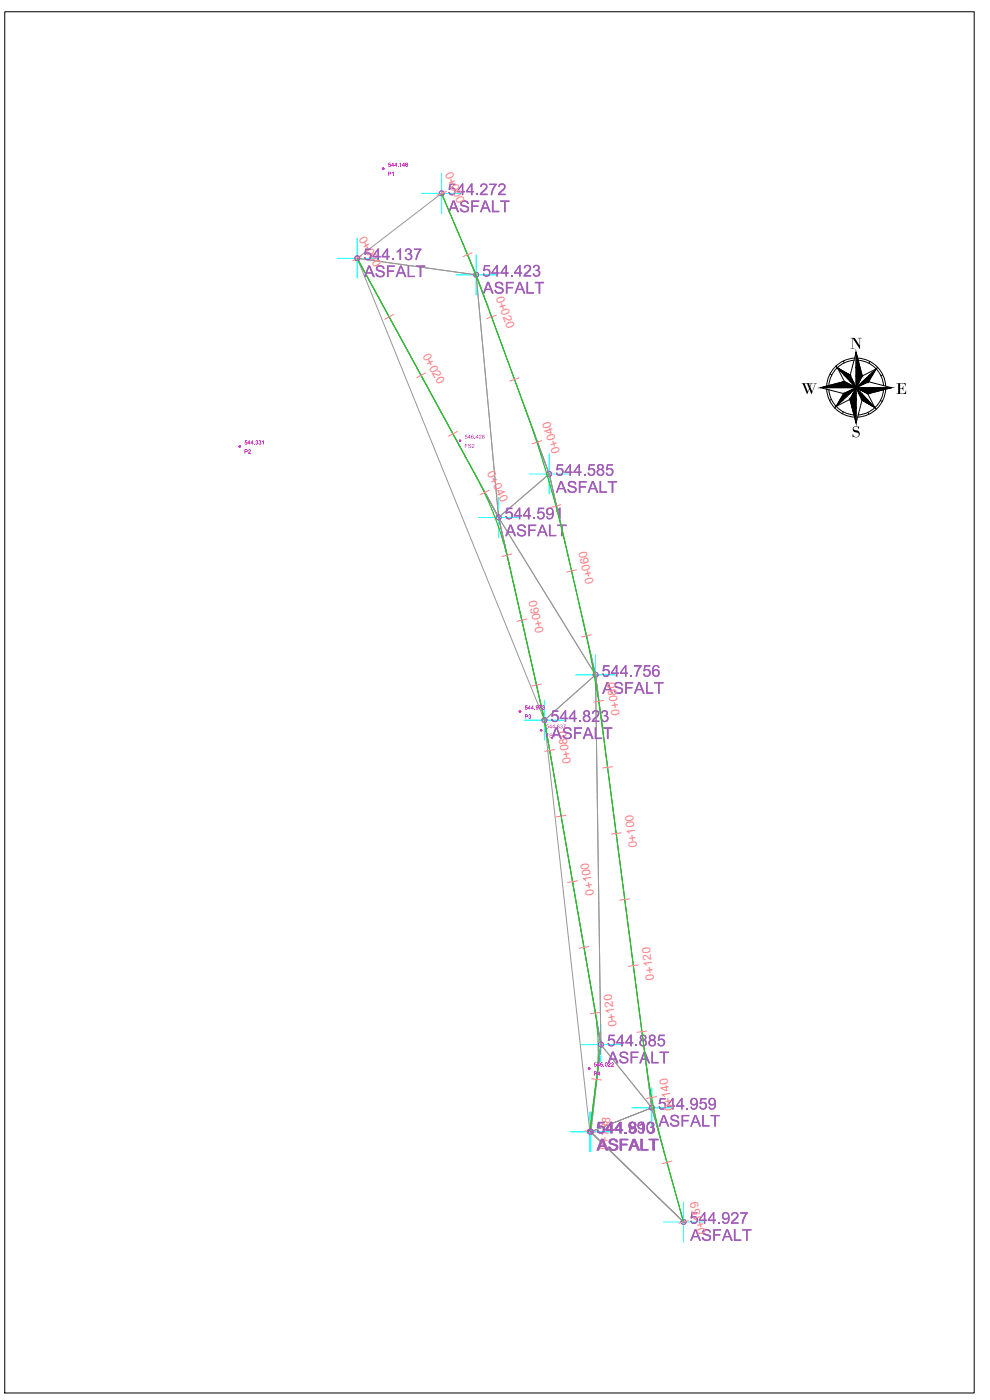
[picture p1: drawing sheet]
<svg xmlns="http://www.w3.org/2000/svg" width="297mm" height="420mm" viewBox="0 0 297 420" stroke-linecap="round" stroke-linejoin="round" font-family="sans-serif">
<defs><g id="words">
<g font-size="3.5" fill="#ff7f7f">
<text x="133.5" y="52.2" transform="rotate(67 133.5 52.2)">0+000</text>
<text x="107.6" y="71.6" transform="rotate(61 107.6 71.6)">0+000</text>
<text x="148.8" y="89.3" transform="rotate(70 148.8 89.3)">0+020</text>
<text x="126.7" y="106.7" transform="rotate(62 126.7 106.7)">0+020</text>
<text x="168" y="135.7" transform="rotate(-108 168 135.7)">0+040</text>
<text x="146.1" y="142" transform="rotate(64 146.1 142)">0+040</text>
<text x="178.1" y="174.9" transform="rotate(-103 178.1 174.9)">0+060</text>
<text x="163.2" y="189.7" transform="rotate(-103 163.2 189.7)">0+060</text>
<text x="186" y="214.5" transform="rotate(-99 186 214.5)">0+080</text>
<text x="171.4" y="229.1" transform="rotate(-100 171.4 229.1)">0+080</text>
<text x="191.2" y="254.3" transform="rotate(-97 191.2 254.3)">0+100</text>
<text x="178.3" y="268.5" transform="rotate(-100 178.3 268.5)">0+100</text>
<text x="196.3" y="294" transform="rotate(-97 196.3 294)">0+120</text>
<text x="185" y="308" transform="rotate(-99 185 308)">0+120</text>
<text x="202" y="333.3" transform="rotate(-101 202 333.3)">0+140</text>
<text x="182" y="345.2" transform="rotate(-83 182 345.2)">0+138</text>
<text x="211.9" y="370" transform="rotate(-106 211.9 370)">0+159</text>
</g>
</g></defs>
<!-- layer: asfalti pikat -->
<g fill="none" stroke="#a15cb8" stroke-width=".3">
<path d="M107.2 77.5h.1"/>
<circle cx="107.2" cy="77.5" r=".74"/>
</g>
<g fill="#a15cb8">
<path d="M109.6 74.6h1.7v.4h-1.4l-.1 1 .9-.3 .6 .5 .1 1.1-.6 .7h-1l-.6-.5v-.4h.4l.3 .6h.7l.5-.7-.2-.7-.3-.2-1.4 .3z"/>
<path d="M117.6 77.6h.5v.4h-.5z"/>
<path d="M119 75.4l1-.9h.3v3.5h-.4v-2.7l-.9 .5z"/>
<path d="M121.7 74.9l.9-.4 .7 .3 .2 .4v.6l-.5 .4 .6 .2 .1 .7-.7 .9-1.1-.1-.5-.8h.5l.5 .6 .7-.2v-.9l-.3-.3-.5 .1v-.4l.7-.2 .1-.6-.3-.3h-.5l-.4 .6h-.4z"/>
<path d="M124.2 74.6h2.2v.3l-1.1 1.9-.2 1.2h-.4l.1-.9 1.1-2.1h-1.7z"/>
<path d="M112.9 80.1l1-.5 1.2 .4 .2 .7h-.4l-.1-.4-.5-.3-.7 .1-.4 .4 .2 .4 1.9 .7 .1 .8-.4 .6-1.1 .2-1.1-.5-.1-.6 .4-.1 .1 .4 .7 .4 .8-.1 .3-.4-.2-.5-1.7-.6-.3-.4z"/>
<path d="M116.1 79.7h2.4v.4h-1.9v1.1h1.6v.4h-1.6v1.6h-.5z"/>
<path d="M122.3 79.7h.5v3.1h1.7v.4h-2.2z"/>
<path d="M124.8 79.7h2.8v.4h-1.2v3.1h-.5v-3.1h-1.1z"/>
<path d="M113.4 74.6h.3v2.2h.5v.4h-.5v.8h-.4v-.8h-1.6v-.4zM113.3 75.2l-1.1 1.6h1.1z"/>
<path d="M116.1 74.6h.3v2.2h.5v.4h-.5v.8h-.4v-.8h-1.5v-.4zM116 75.2l-1.1 1.6h1.1z"/>
<path d="M110.5 79.7h.5l1.5 3.5h-.6l-.4-1.1h-1.4l-.4 1.1h-.5zM110.8 80l-.6 1.7h1.2z"/>
<path d="M120 79.7h.5l1.4 3.5h-.5l-.4-1.1h-1.4l-.4 1.1h-.5zM120.3 80l-.6 1.7h1.2z"/>
</g>
<g fill="none" stroke="#a15cb8" stroke-width=".3">
<path d="M149.6 155.3h.1"/>
<circle cx="149.6" cy="155.3" r=".74"/>
</g>
<g fill="#a15cb8">
<path d="M152 152.4h1.7v.4h-1.4l-.1 .9 .4-.2 .7 .1 .6 .8-.1 .9-.7 .5h-.9l-.6-.7v-.2h.4l.4 .6h.4l.6-.5v-.6l-.5-.5h-.5l-.3 .3-.4-.1z"/>
<path d="M160 155.3h.5v.5h-.5z"/>
<path d="M161.5 152.4h1.8v.4h-1.4l-.2 .9 .4-.2 .7 .1 .6 .8-.2 1-.6 .4h-.9l-.6-.6v-.3h.5l.2 .5 .5 .1 .7-.5-.1-.7-.4-.4h-.6l-.3 .3-.4-.1z"/>
<path d="M166.9 153.2l1-.9h.3v3.5h-.4v-2.7l-.9 .5z"/>
<path d="M155.3 157.8l.6-.3 .6-.1 1.1 .5 .2 .5-.5 .1-.1-.5-.5-.2h-.7l-.4 .4 .2 .5 1.4 .4 .5 .3 .1 .8-.4 .6-1.1 .2-1.1-.6-.1-.6h.4l.2 .5 .6 .3 .9-.1 .2-.4-.2-.5-1.9-.8z"/>
<path d="M158.5 157.5h2.4v.4h-1.9v1h1.6v.5h-1.6v1.5h-.5z"/>
<path d="M164.7 157.5h.5v3h1.7v.4h-2.2z"/>
<path d="M167.2 157.5h2.8v.4h-1.2v3h-.5v-3h-1.1z"/>
<path d="M155.8 152.3h.3v2.3h.5v.4h-.5v.8h-.4v-.8h-1.5v-.4zM155.7 153l-1.1 1.6h1.1z"/>
<path d="M158.5 152.3h.4v2.3h.4v.4h-.4v.8h-.5v-.8h-1.5v-.4zM158.4 153l-1.1 1.6h1.1z"/>
<path d="M164 152.8l.6-.5h.6l.8 .7 .1 1.9-.3 .6-.5 .3h-1l-.4-.8h.4l.4 .5h.4l.4-.3 .2-1-.6 .4-.7-.1-.5-.7zM164.2 153.5a.75 .75 0 0 0 1.5 0 .75 .75 0 0 0-1.5 0z"/>
<path d="M152.9 157.5h.5l1.4 3.4h-.5l-.4-1h-1.4l-.4 1h-.5zM153.1 157.8l-.5 1.7h1.2z"/>
<path d="M162.5 157.5h.4l1.5 3.4h-.5l-.5-1h-1.4l-.4 1h-.5zM162.7 157.8l-.6 1.7h1.2z"/>
</g>
<g fill="none" stroke="#a15cb8" stroke-width=".3">
<path d="M163.4 216.1h.1"/>
<circle cx="163.4" cy="216.1" r=".74"/>
</g>
<g fill="#a15cb8">
<path d="M165.8 213.2h1.7v.4h-1.4l-.2 1 .9-.3 .8 .8v.9l-.7 .7-1-.1-.5-.6-.1-.3h.5l.2 .5 .6 .2 .4-.2 .2-.5-.1-.6-.4-.4-1.3 .3z"/>
<path d="M173.7 216.2h.5v.5h-.5z"/>
<path d="M177.8 213.5l.6-.3h.7l.6 .4 .1 .7-.2 .5-1.5 1.5h1.7v.4h-2.3l.3-.8 1.3-1.1 .3-.6-.1-.5-.4-.2-.6 .1-.3 .6-.4-.1z"/>
<path d="M180.5 213.5l.5-.3h.7l.7 .5v.6l-.5 .5 .6 .4 .1 .7-.8 .8-1-.1-.5-.9h.4l.3 .5 .3 .2 .7-.3 .1-.4-.1-.5-.9-.2 .1-.4 .6-.2 .2-.5-.2-.3-.5-.1-.5 .6h-.5z"/>
<path d="M169.2 218.5l1.4-.3 .8 .6 .1 .5h-.4l-.1-.3-.6-.4-.6 .1-.4 .3 .2 .5 1.2 .4 .7 .5 .1 .7-.5 .5-1.4 .2-.8-.6-.1-.5 .4-.1 .2 .5 .6 .3h.7l.4-.4-.3-.6-1.3-.4-.4-.4-.2-.5z"/>
<path d="M172.2 218.3h2.4v.4h-1.9v1.1h1.7v.4h-1.7v1.6h-.5z"/>
<path d="M178.5 218.3h.4v3.1h1.8v.4h-2.2z"/>
<path d="M181 218.3h2.7v.4h-1.1v3.1h-.5v-3.1h-1.1z"/>
<path d="M169.5 213.2h.4v2.2h.4v.4h-.4v.9h-.5v-.9h-1.5v-.4zM169.4 213.8l-1.1 1.6h1.1z"/>
<path d="M172.2 213.2h.4v2.2h.4v.4h-.4v.9h-.4v-.9h-1.6v-.4zM172.2 213.8l-1.1 1.6h1.1z"/>
<path d="M175.2 213.4l1.1-.2 .7 .6v.5l-.5 .5 .5 .3 .2 .8-.6 .7h-1.1l-.6-.6v-.7l.6-.5-.5-.6zM175.4 214a.6 .6 0 0 0 1.2 0 .6 .6 0 0 0-1.2 0zM175.3 215.7a.71 .71 0 0 0 1.4 0 .71 .71 0 0 0-1.4 0z"/>
<path d="M166.7 218.3h.5l1.4 3.5h-.5l-.4-1.1h-1.5l-.4 1.1h-.5zM166.9 218.7l-.5 1.7h1.1z"/>
<path d="M176.2 218.3h.5l1.4 3.5h-.5l-.4-1.1h-1.5l-.4 1.1h-.5zM176.4 218.7l-.6 1.7h1.2z"/>
</g>
<g fill="none" stroke="#a15cb8" stroke-width=".3">
<path d="M180.3 313.5h.1"/>
<circle cx="180.3" cy="313.5" r=".74"/>
</g>
<g fill="#a15cb8">
<path d="M182.7 310.5h1.7v.5h-1.4l-.1 .9 1-.2 .7 .7-.1 1-.6 .6h-.9l-.6-.6-.1-.3 .4-.1 .3 .5 .6 .2 .4-.2 .2-.6-.2-.6-.5-.2-1.1 .2z"/>
<path d="M190.7 313.5h.5v.5h-.5z"/>
<path d="M197.7 310.5h1.7v.5h-1.4l-.2 .9 1-.2 .7 .6v.9l-.8 .8-1-.1-.4-.7v-.1l.4-.1 .3 .6 .5 .1 .6-.6-.3-1h-.6l-.4 .3-.5-.1z"/>
<path d="M186.1 315.9l.7-.3h.6l.9 .5 .2 .5h-.5l-.2-.5-.6-.2-.6 .2-.3 .4 .2 .3 1.9 .8 .1 .8-.4 .6-1.3 .2-.8-.5-.2-.7 .4-.1 .3 .6 .7 .3 .6-.1 .3-.4-.2-.6-1.8-.7-.2-.7z"/>
<path d="M189.2 315.6h2.4v.4h-1.9v1.1h1.6v.4h-1.6v1.6h-.5z"/>
<path d="M195.4 315.6h.5v3.1h1.7v.4h-2.2z"/>
<path d="M197.9 315.6h2.8v.4h-1.2v3.1h-.5v-3.1h-1.1z"/>
<path d="M186.5 310.5h.3v2.3h.5v.4h-.5v.8h-.4v-.8h-1.5v-.4zM186.4 311.2l-1.1 1.6h1.1z"/>
<path d="M189.2 310.5h.4v2.3h.4v.4h-.4v.8h-.5v-.8h-1.5v-.4zM189.1 311.2l-1.1 1.6h1.1z"/>
<path d="M192.1 310.8l1.1-.3 .5 .2 .3 .5-.1 .6-.5 .3 .6 .5 .1 .6-.2 .5-.5 .3h-1l-.6-.7 .1-.8 .6-.4-.5-.5zM192.4 311.4a.56 .56 0 0 0 1.1 0 .56 .56 0 0 0-1.1 0zM192.3 313a.7 .7 0 0 0 1.4 0 .7 .7 0 0 0-1.4 0z"/>
<path d="M194.9 310.8l1-.3 .8 .6-.1 .7-.4 .3 .5 .4 .1 .7-.2 .5-.5 .3h-1l-.5-.6-.1-.7 .7-.6-.5-.5zM195.1 311.4a.56 .56 0 0 0 1.1 0 .56 .56 0 0 0-1.1 0zM195 313a.71 .71 0 0 0 1.4 0 .71 .71 0 0 0-1.4 0z"/>
<path d="M183.6 315.6h.5l1.5 3.5h-.6l-.4-1h-1.4l-.4 1h-.5zM183.9 316l-.6 1.7h1.2z"/>
<path d="M193.2 315.6h.4l1.5 3.5h-.6l-.4-1h-1.4l-.4 1h-.5zM193.4 316l-.6 1.7h1.2z"/>
</g>
<g fill="none" stroke="#a15cb8" stroke-width=".3">
<path d="M177 339.6h.1"/>
<circle cx="177" cy="339.6" r=".74"/>
</g>
<g fill="#a15cb8">
<path d="M179.4 336.7h1.8v.4h-1.4l-.2 .9 .9-.2 .7 .6v1.1l-.6 .6-.8 .1-.7-.5-.1-.5h.4l.4 .6h.5l.6-.7-.2-.7-.3-.2-1.3 .3z"/>
<path d="M187.4 339.7h.5v.4h-.5z"/>
<path d="M182.7 342.2l.9-.5 .9 .1 .5 .4 .2 .5-.5 .1-.2-.5-.4-.2-.7 .1-.4 .4 .2 .4 1.9 .7 .2 .6-.4 .8-1.1 .2-1.1-.5-.2-.7h.4l.3 .6 .6 .2h.5l.5-.5-.2-.5-1.4-.4-.5-.4z"/>
<path d="M185.9 341.8h2.4v.4h-1.9v1.1h1.6v.4h-1.6v1.5h-.5z"/>
<path d="M192.1 341.8h.5v3h1.7v.4h-2.2z"/>
<path d="M194.6 341.8h2.8v.4h-1.2v3h-.5v-3h-1.1z"/>
<path d="M183.2 336.6h.3v2.3h.5v.4h-.5v.8h-.4v-.8h-1.5v-.4zM183.1 337.3l-1.1 1.6h1.1z"/>
<path d="M185.9 336.6h.4v2.3h.4v.4h-.4v.8h-.5v-.8h-1.5v-.4zM185.8 337.3l-1.1 1.6h1.1z"/>
<path d="M188.8 336.9l.5-.3h.6l.8 .9v1.7l-.3 .6-.5 .4-.9-.2-.4-.7h.4l.3 .5h.6l.4-.5 .1-.8-.6 .4-.8-.1-.5-.9zM188.9 337.8a.75 .75 0 0 0 1.5 0 .75 .75 0 0 0-1.5 0z"/>
<path d="M191.5 337l1-.4 .6 .3 .3 .5 .1 1.7-.6 1-1 .1-.6-.7v-.2h.4l.3 .5h.6l.5-.9v-.4l-.6 .4h-.6l-.4-.3-.3-.5zM191.6 337.8a.75 .75 0 0 0 1.5 0 .75 .75 0 0 0-1.5 0z"/>
<path d="M194.3 336.9l1-.3 .8 .7 .1 1.8-.3 .7-.4 .3-.7 .1-.7-.6-.1-1.6zM194.8 337l-.4 .7v1.4l.4 .6 .5 .1 .4-.5 .1-1.6-.4-.6z"/>
<path d="M180.3 341.8h.5l1.5 3.4h-.6l-.4-1h-1.4l-.4 1h-.5zM180.6 342.1l-.6 1.7h1.2z"/>
<path d="M189.9 341.8h.5l1.4 3.4h-.6l-.4-1h-1.4l-.4 1h-.5zM190.1 342.1l-.6 1.7h1.2z"/>
</g>
<g fill="none" stroke="#a15cb8" stroke-width=".3">
<path d="M177.3 339.7h.1"/>
<circle cx="177.3" cy="339.6" r=".74"/>
</g>
<g fill="#a15cb8">
<path d="M179.7 336.7h1.7v.4h-1.4l-.2 1 1-.2 .7 .6v1l-.8 .7h-.8l-.6-.6v-.3l.4-.1 .3 .6 .6 .1 .5-.7-.1-.7-.3-.2-1.3 .2z"/>
<path d="M187.6 339.7h.6v.5h-.6z"/>
<path d="M191.8 337.5l1.3-.9v3.6h-.4v-2.7l-.9 .5z"/>
<path d="M194.5 337l.5-.3h.7l.6 .6v.6l-.4 .4 .5 .3 .1 .8-.7 .8h-1l-.5-.7-.1-.2 .4-.1 .3 .5 .7 .2 .5-.7-.4-.7h-.6v-.4l.7-.2v-.7l-.7-.2-.4 .7-.4-.1z"/>
<path d="M183.1 342.1l1.2-.4 1 .6 .1 .5h-.4l-.2-.4-.5-.2h-.6l-.4 .3 .2 .5 1.9 .8 .1 .8-.5 .6-1.3 .1-.8-.5-.2-.6 .5-.1 .2 .6 .6 .2h.7l.4-.4-.2-.6-1.4-.4-.5-.3-.1-.6z"/>
<path d="M186.2 341.8h2.3v.4h-1.9v1.1h1.7v.4h-1.7v1.6h-.4z"/>
<path d="M192.4 341.8h.5v3.1h1.7v.4h-2.2z"/>
<path d="M194.8 341.8h2.8v.4h-1.1v3.1h-.5v-3.1h-1.2z"/>
<path d="M183.4 336.7h.4v2.2h.5v.5h-.5v.8h-.4v-.8h-1.6v-.5zM183.4 337.4l-1.1 1.5h1.1z"/>
<path d="M186.2 336.7h.3v2.2h.5v.5h-.5v.8h-.4v-.8h-1.5v-.5zM186.1 337.4l-1.1 1.5h1.1z"/>
<path d="M189.1 336.9l.7-.3 .5 .1 .6 .6-.1 .7-.4 .3 .6 .3 .1 .8-.3 .6-.4 .2h-1l-.6-.6v-.7l.6-.6-.5-.6zM189.3 337.6a.6 .6 0 0 0 1.2 0 .6 .6 0 0 0-1.2 0zM189.2 339.2a.71 .71 0 0 0 1.4 0 .71 .71 0 0 0-1.4 0z"/>
<path d="M180.6 341.8h.5l1.4 3.5h-.5l-.4-1.1h-1.5l-.4 1.1h-.5zM180.8 342.2l-.6 1.6h1.2z"/>
<path d="M190.1 341.8h.5l1.5 3.5h-.6l-.4-1.1h-1.5l-.3 1.1h-.5zM190.4 342.2l-.6 1.6h1.2z"/>
</g>
<g fill="none" stroke="#a15cb8" stroke-width=".3">
<path d="M205.1 366.7h.1"/>
<circle cx="205.1" cy="366.7" r=".74"/>
</g>
<g fill="#a15cb8">
<path d="M207.5 363.8h1.7v.5h-1.4l-.1 .9 1-.2 .7 .8-.2 1-.6 .5h-.9l-.5-.6-.1-.3 .4-.1 .3 .6 .6 .1 .5-.6v-.5l-.3-.5-1.4 .2z"/>
<path d="M215.5 366.8h.5v.5h-.5z"/>
<path d="M219.6 364.1l1-.4 .8 .5 .2 .5-.2 .6-1.5 1.6h1.7v.4h-2.3l.2-.7 1.6-1.7v-.4l-.4-.4-.6 .1-.3 .6h-.4z"/>
<path d="M222.1 363.8h2.3v.4l-1 1.4-.4 1.7h-.4l.1-1 1.1-2h-1.7z"/>
<path d="M210.9 369.2l1.2-.4 1 .5 .2 .6h-.5l-.1-.4-.5-.3-.7 .1-.4 .4 .2 .4 1.3 .4 .6 .4 .1 .7-.3 .5-1.1 .4-.6-.2-.6-.4-.1-.6 .4-.1 .2 .5 .7 .3h.6l.4-.5-.2-.5-1.8-.6-.2-.5z"/>
<path d="M214 368.9h2.4v.4h-1.9v1.1h1.6v.4h-1.6v1.6h-.5z"/>
<path d="M220.2 368.9h.5v3.1h1.7v.4h-2.2z"/>
<path d="M222.7 368.9h2.8v.4h-1.2v3.1h-.5v-3.1h-1.1z"/>
<path d="M211.3 363.8h.3v2.2h.5v.5h-.5v.8h-.4v-.8h-1.5v-.5zM211.2 364.5l-1.1 1.5h1.1z"/>
<path d="M214 363.8h.3v2.2h.5v.5h-.5v.8h-.4v-.8h-1.5v-.5zM213.9 364.5l-1.1 1.5h1.1z"/>
<path d="M216.9 364l1.1-.2 .8 .7v1.8l-.7 1h-.8l-.6-.5v-.3l.4-.1 .3 .5h.6l.5-.8v-.5l-.6 .5-.6-.1-.5-.4-.2-.9zM216.9 364.9a.75 .75 0 0 0 1.5 0 .75 .75 0 0 0-1.5 0z"/>
<path d="M208.4 368.9h.5l1.4 3.5h-.5l-.4-1.1h-1.4l-.5 1.1h-.4zM208.6 369.2l-.5 1.7h1.2z"/>
<path d="M217.9 368.9h.5l1.5 3.5h-.6l-.4-1.1h-1.4l-.4 1.1h-.5zM218.2 369.2l-.6 1.7h1.2z"/>
</g>
<g fill="none" stroke="#a15cb8" stroke-width=".3">
<path d="M195.6 332.5h.1"/>
<circle cx="195.6" cy="332.4" r=".74"/>
</g>
<g fill="#a15cb8">
<path d="M198 329.5h1.7v.5h-1.4l-.2 .9 1.1-.2 .7 .9-.2 .9-.7 .5h-.8l-.6-.7v-.2l.4-.1 .2 .5 .7 .2 .5-.6v-.7l-.4-.3-1.4 .2z"/>
<path d="M206 332.5h.4v.5h-.4z"/>
<path d="M210.2 329.5h1.7v.5h-1.3l-.2 .9 .9-.2 .8 .7v.8l-.8 .8h-.8l-.6-.6-.1-.3 .5-.1 .3 .6 .5 .1 .6-.6-.1-.7-.3-.3-1.4 .2z"/>
<path d="M201.4 334.9l.3-.2 .9-.2 1 .5 .1 .6h-.4l-.2-.4-.4-.2h-.7l-.4 .4 .1 .4 1.4 .4 .6 .4 .1 .9-.5 .5-1.3 .1-.8-.5-.2-.6 .5-.1 .2 .6 .6 .2h.7l.4-.5-.3-.5-1.7-.6-.2-.4z"/>
<path d="M204.5 334.6h2.3v.4h-1.8v1.1h1.6v.4h-1.6v1.6h-.5z"/>
<path d="M210.7 334.6h.4v3.1h1.8v.4h-2.2z"/>
<path d="M213.2 334.6h2.7v.4h-1.1v3.1h-.5v-3.1h-1.1z"/>
<path d="M201.7 329.5h.4v2.2h.5v.5h-.5v.8h-.4v-.8h-1.6v-.5zM201.7 330.2l-1.1 1.5h1.1z"/>
<path d="M204.5 329.5h.3v2.2h.5v.5h-.5v.8h-.4v-.8h-1.6v-.5zM204.4 330.2l-1.1 1.5h1.1z"/>
<path d="M207.3 329.8l.6-.3h.6l.8 .8v1.7l-.7 1h-.8l-.6-.4v-.4l.3-.1 .3 .5 .6 .1 .5-.9v-.5l-.5 .5-1-.3-.3-.7zM207.4 330.6a.75 .75 0 0 0 1.5 0 .75 .75 0 0 0-1.5 0z"/>
<path d="M212.8 329.9l.9-.4 .5 .1 .5 .6v1.9l-.6 .9h-.9l-.5-.5-.1-.3 .4-.1 .3 .6 .7-.1 .4-.9v-.4l-.6 .5-.6-.1-.5-.3-.2-1.1zM212.9 330.6a.75 .75 0 0 0 1.5 0 .75 .75 0 0 0-1.5 0z"/>
<path d="M198.9 334.6h.5l1.4 3.5h-.5l-.4-1.1h-1.5l-.3 1.1h-.5zM199.1 335l-.5 1.6h1.2z"/>
<path d="M208.4 334.6h.5l1.4 3.5h-.5l-.4-1.1h-1.5l-.4 1.1h-.4zM208.6 335l-.5 1.6h1.2z"/>
</g>
<g fill="none" stroke="#a15cb8" stroke-width=".3">
<path d="M178.7 202.5h.1"/>
<circle cx="178.7" cy="202.5" r=".74"/>
</g>
<g fill="#a15cb8">
<path d="M181.1 199.6h1.8v.4h-1.4l-.2 1 .8-.2 .8 .6 .1 .8-.6 .8h-1.1l-.6-.6v-.2l.4-.1 .3 .6 .5 .1 .5-.3 .2-.5-.1-.5-.4-.3-1.4 .2z"/>
<path d="M189.1 202.6h.5v.5h-.5z"/>
<path d="M190.2 199.6h2.3v.4l-1 1.7-.3 1.4h-.5l.2-1 1.1-2.1h-1.8z"/>
<path d="M193.4 199.6h1.7v.4h-1.4l-.2 1 .9-.2 .8 .6-.1 1.1-.8 .6-.9-.1-.5-.7v-.1l.5-.1 .3 .6 .5 .1 .5-.3 .1-.4v-.5l-.4-.4-1.4 .2z"/>
<path d="M184.5 205l.7-.3h.7l.8 .5 .1 .5h-.4l-.2-.5-.5-.2-.5 .1-.5 .4 .2 .4 1.4 .4 .5 .4 .1 .8-.4 .5-1.2 .3-.9-.5-.2-.7 .4-.1 .2 .6 .6 .2h.7l.4-.4-.2-.5-1.8-.8-.2-.7z"/>
<path d="M187.6 204.7h2.4v.4h-1.9v1.1h1.6v.4h-1.6v1.6h-.5z"/>
<path d="M193.8 204.7h.5v3.1h1.7v.4h-2.2z"/>
<path d="M196.3 204.7h2.8v.4h-1.2v3.1h-.5v-3.1h-1.1z"/>
<path d="M184.9 199.6h.3v2.3h.5v.3h-.5v.9h-.4v-.9h-1.5v-.3zM184.8 200.3l-1.1 1.6h1.1z"/>
<path d="M187.6 199.6h.3v2.3h.5v.3h-.5v.9h-.4v-.9h-1.5v-.3zM187.5 200.3l-1.1 1.6h1.1z"/>
<path d="M196 200l.4-.3 .7-.1 .8 .6v.2l-.4 .1-.2-.4-.6-.2-.6 .7v.7l.5-.5h.5l.8 .7v.9l-.6 .7-1-.1-.5-.5-.1-1.7zM196.1 202a.76 .76 0 0 0 1.5 0 .76 .76 0 0 0-1.5 0z"/>
<path d="M182 204.7h.5l1.5 3.5h-.6l-.4-1h-1.4l-.4 1h-.5zM182.3 205.1l-.6 1.7h1.2z"/>
<path d="M191.5 204.7h.6l1.3 3.5h-.5l-.4-1h-1.4l-.4 1h-.5zM191.8 205.1l-.6 1.7h1.2z"/>
</g>
<g fill="none" stroke="#a15cb8" stroke-width=".3">
<path d="M164.8 142.3h.1"/>
<circle cx="164.8" cy="142.2" r=".74"/>
</g>
<g fill="#a15cb8">
<path d="M167.2 139.3h1.7v.4h-1.4l-.2 1 1-.2 .7 .6v.9l-.7 .8-1.1-.1-.4-.7 .4-.2 .3 .6 .6 .1 .5-.7-.1-.7-.3-.2-1.3 .2z"/>
<path d="M175.2 142.3h.5v.5h-.5z"/>
<path d="M176.7 139.3h1.8v.4h-1.4l-.2 1 .9-.2 .7 .5v1l-.7 .8-1-.1-.5-.7 .4-.2 .2 .5 .7 .2 .6-.7-.1-.6-.4-.3-1.3 .2z"/>
<path d="M182.1 139.3h1.8v.4h-1.4l-.2 1 .6-.3 .5 .1 .7 .8-.3 1-.6 .5h-.8l-.6-.7-.1-.2 .5-.1 .3 .6 .5 .1 .6-.6-.1-.7-.4-.3-1.3 .2z"/>
<path d="M170.5 144.8l.6-.4 .8-.1 .8 .5 .2 .6h-.4l-.2-.4-.4-.2h-.7l-.4 .3 .2 .5 1.9 .8 .1 .6-.4 .7-1.3 .2-.8-.4-.2-.7 .4-.1 .3 .6 .6 .2h.6l.4-.4-.1-.5-1.9-.7-.2-.4z"/>
<path d="M173.7 144.4h2.4v.4h-2v1.1h1.7v.4h-1.7v1.6h-.4z"/>
<path d="M179.9 144.4h.5v3.1h1.7v.4h-2.2z"/>
<path d="M182.4 144.4h2.8v.4h-1.2v3.1h-.5v-3.1h-1.1z"/>
<path d="M171 139.3h.3v2.2h.5v.4h-.5v.9h-.4v-.9h-1.5v-.4zM170.9 140l-1.1 1.5h1.1z"/>
<path d="M173.7 139.3h.3v2.2h.5v.4h-.5v.9h-.4v-.9h-1.5v-.4zM173.6 140l-1.1 1.5h1.1z"/>
<path d="M179.3 139.6l1-.4 .5 .2 .3 .5v.6l-.4 .4 .5 .4 .1 .7-.6 .8h-1l-.6-.7v-.7l.6-.5-.6-.6zM179.6 140.2a.56 .56 0 0 0 1.1 0 .56 .56 0 0 0-1.1 0zM179.4 141.8a.75 .75 0 0 0 1.5 0 .75 .75 0 0 0-1.5 0z"/>
<path d="M168.1 144.4h.5l1.4 3.5h-.5l-.4-1.1h-1.5l-.4 1.1h-.4zM168.3 144.8l-.5 1.6h1.1z"/>
<path d="M177.6 144.4h.5l1.5 3.5h-.6l-.4-1.1h-1.4l-.4 1.1h-.5zM177.9 144.8l-.6 1.6h1.2z"/>
</g>
<g fill="none" stroke="#a15cb8" stroke-width=".3">
<path d="M142.9 82.5h.1"/>
<circle cx="142.9" cy="82.5" r=".74"/>
</g>
<g fill="#a15cb8">
<path d="M145.3 79.6h1.7v.3h-1.4l-.2 1 .6-.2h.5l.7 .8-.1 .9-.8 .6-.9-.1-.5-.6v-.2h.4l.3 .5 .6 .1 .5-.6v-.6l-.5-.4-1.3 .2z"/>
<path d="M153.3 82.5h.4v.5h-.4z"/>
<path d="M157.4 79.8l1-.3 .9 .5-.1 1-1.6 1.6h1.8v.4h-2.4l.3-.7 1.6-1.6v-.5l-.4-.3h-.7l-.2 .6h-.5z"/>
<path d="M160.1 79.9l.6-.4 .7 .1 .6 .6-.2 .7a.23 .23 0 0 0-.3 .2 .23 .23 0 0 0 .4 .2l.2 .8-.4 .8-.8 .2-.7-.3-.4-.7 .5-.1 .2 .5 .6 .2 .5-.4 .1-.5-.4-.5h-.6v-.3l.7-.3v-.7l-.7-.1-.4 .5h-.4z"/>
<path d="M148.6 85l.9-.4h.9l.5 .4 .1 .6-.4 .1-.2-.5-.4-.2h-.7l-.4 .4 .2 .5 1.8 .6 .2 .8-.4 .7-1.3 .2-1-.7-.1-.5h.5l.3 .6 .5 .2 .8-.2 .3-.3-.3-.5-1.7-.6-.2-.5z"/>
<path d="M151.8 84.6h2.4v.4h-1.9v1.1h1.6v.4h-1.6v1.6h-.5z"/>
<path d="M158 84.6h.4v3.1h1.8v.4h-2.2z"/>
<path d="M160.5 84.6h2.7v.4h-1.1v3.1h-.5v-3.1h-1.1z"/>
<path d="M149 79.5h.4v2.3h.5v.3h-.5v.9h-.4v-.9h-1.6v-.3zM149 80.2l-1.1 1.6h1.1z"/>
<path d="M151.8 79.5h.3v2.3h.5v.3h-.5v.9h-.4v-.9h-1.5v-.3zM151.7 80.2l-1.1 1.6h1.1z"/>
<path d="M155.9 79.5h.3v2.3h.5v.3h-.5v.9h-.4v-.9h-1.6v-.3zM155.8 80.2l-1.1 1.6h1.1z"/>
<path d="M146.2 84.6h.5l1.4 3.5h-.5l-.4-1h-1.5l-.3 1h-.5zM146.4 85l-.5 1.7h1.2z"/>
<path d="M155.7 84.6h.5l1.4 3.5h-.5l-.4-1h-1.5l-.4 1h-.4zM155.9 85l-.5 1.7h1.2z"/>
</g>
<g fill="none" stroke="#a15cb8" stroke-width=".3">
<path d="M132.5 58.1h.1"/>
<circle cx="132.5" cy="58" r=".74"/>
</g>
<g fill="#a15cb8">
<path d="M134.9 55.1h1.7v.4h-1.4l-.1 .9 .9-.1 .6 .4 .2 .4-.2 1-.7 .5-.9-.1-.5-.6v-.3h.4l.3 .6 .6 .1 .5-.6v-.7l-.4-.3-1.3 .2z"/>
<path d="M142.9 58.1h.5v.5h-.5z"/>
<path d="M144.3 55.4l.5-.3 .6-.1 .7 .5 .1 1-1.6 1.6h1.7v.5h-2.3l.3-.8 1.5-1.6v-.5l-.7-.3-.5 .2-.1 .5h-.5z"/>
<path d="M146.8 55.1h2.2l-.9 1.9-.4 1.6h-.4l.1-1.2 1.1-1.9h-1.7z"/>
<path d="M149.7 55.4l1.1-.4 .8 .5v1.1l-1.6 1.5h1.7v.5h-2.3l.3-.8 1.3-1.1 .3-.6-.1-.5-.6-.2-.6 .3-.1 .4h-.4z"/>
<path d="M138.3 60.5l.6-.3 .7-.1 .8 .5 .3 .6h-.5l-.1-.4-.5-.2h-.8l-.3 .5 .3 .4 1.8 .6 .1 .8-.2 .5-.7 .3h-.7l-.9-.4-.2-.8h.4l.3 .6 .6 .2 .7-.1 .3-.4-.3-.5-1.3-.4-.5-.3-.1-.8z"/>
<path d="M141.4 60.2h2.4v.4h-1.9v1.1h1.6v.4h-1.6v1.6h-.5z"/>
<path d="M147.6 60.2h.5v3.1h1.7v.4h-2.2z"/>
<path d="M150.1 60.2h2.8v.4h-1.2v3.1h-.5v-3.1h-1.1z"/>
<path d="M138.7 55h.3v2.3h.5v.4h-.5v.9h-.4v-.9h-1.5v-.4zM138.6 55.8l-1.1 1.5h1.1z"/>
<path d="M141.4 55h.4v2.3h.4v.4h-.4v.9h-.5v-.9h-1.5v-.4zM141.3 55.8l-1.1 1.5h1.1z"/>
<path d="M135.8 60.2h.5l1.4 3.5h-.5l-.4-1.1h-1.4l-.4 1.1h-.5zM136 60.6l-.5 1.6h1.2z"/>
<path d="M145.3 60.2h.5l1.5 3.5h-.5l-.5-1.1h-1.4l-.4 1.1h-.5zM145.6 60.6l-.6 1.6h1.2z"/>
</g>
<!-- layer: C-TOPO -->
<g fill="none" stroke="#0ff" stroke-width=".3">
<path d="M126.5 58.1h12M132.5 52v12M101.2 77.5h12M107.2 71.5v12M142.9 76.5v11.9M136.8 82.5h12.1M164.8 136.2v12M143.6 155.3h12M149.6 149.3v12M158.8 142.3h12M178.7 196.6v11.9M157.3 216.1h12.1"/>
<path d="M163.4 210.1v12M172.7 202.5h12M174.3 313.5h12M180.3 307.5v12M171 339.6l12.2 .1M177 333.6v12M177.3 333.6v12.1M189.6 332.5h12M195.6 326.4v12.1M199.1 366.7h12M205.1 360.7v12.1"/>
</g>
<path d="M107.2 77.5l25.3-19.4 10.4 24.4zM107.2 77.5l35.7 5 6.7 72.8zM107.2 77.5l42.4 77.8 13.8 60.8zM149.6 155.3l15.2-13 13.9 60.2zM149.6 155.3l29.1 47.2-15.3 13.6zM163.4 216.1l16.9 97.4-3.3 26.1 .3 .1-.3-.1 28.1 27.1-27.8-27 3-26.2-3.3 26.1zM163.4 216.1l15.3-13.6 1.6 111zM178.7 202.5l16.9 130-15.3-19zM180.3 313.5l15.3 19 9.5 34.2-27.8-27 18.3-7.2-18.3 7.2z" fill="none" stroke="#989898" stroke-width=".3"/>
<!-- layer: asfalti -->
<path d="M107.2 77.5l42.4 77.8 13.8 60.8 16.9 97.4-3.3 26.1" fill="none" stroke="#a15cb8" stroke-width=".3"/>
<!-- layer: C-ROAD -->
<g fill="none" stroke="#ff7f7f" stroke-width=".3">
<path d="M149.6 155.3h.1M163.4 216.1h.1M180.3 313.5h.1"/>
<circle cx="107.2" cy="77.5" r=".11"/>
<circle cx="142.9" cy="143" r=".11"/>
<circle cx="152.7" cy="168.9" r=".11"/>
<circle cx="162.8" cy="213.7" r=".11"/>
<circle cx="163.8" cy="218.6" r=".11"/>
<circle cx="178.5" cy="303.1" r=".11"/>
<circle cx="179" cy="323.9" r=".11"/>
</g>
<g fill="none" stroke="#989898" stroke-width=".3">
<path d="M142.9 143.1l.1 .1M143.1 143.3l.1 .2M143.2 143.7l.2 .2M143.4 143.9l.1 .3M143.6 144.3l.1 .2M143.8 144.6l.1 .2M144 145l.1 .2M144.1 145.3l.2 .2M144.3 145.6l.1 .2M144.5 145.9l.1 .2M144.7 146.3l.1 .2M144.9 146.6l.1 .2"/>
<path d="M145 146.9l.1 .3M145.2 147.2l.1 .3M145.4 147.6l.1 .2M145.6 147.9l.1 .2M145.7 148.2l.2 .3M146 148.6v.2M146.1 148.9l.1 .2M146.3 149.2l.1 .3M146.5 149.6l.1 .2M146.7 149.9l.1 .2M146.8 150.2l.2 .2M147 150.6l.1 .2"/>
<path d="M147.2 150.9l.1 .2M147.3 151.2l.2 .2M147.6 151.5l.1 .2M147.7 151.9l.2 .2M147.9 152.2l.1 .2M148.1 152.5l.1 .3M148.3 152.8l.1 .3M148.4 153.2l.2 .2M148.6 153.5l.1 .2M148.8 153.9l.1 .2M149 154.1l.1 .3M149.2 154.5l.1 .2"/>
<path d="M149.3 154.8l.2 .2M149.5 155.2l.1 .3M149.7 155.6v.2M149.8 155.9v.3M149.8 156.3l.1 .3M149.9 156.7l.1 .2M150 157l.1 .3M150.1 157.4v.3M150.1 157.7l.1 .3M150.2 158.1l.1 .3M150.3 158.5l.1 .3M150.4 158.8l.1 .3"/>
<path d="M150.5 159.2v.3M150.6 159.6v.2M150.7 159.9v.3M150.7 160.3l.1 .3M150.8 160.7l.1 .2M150.9 161.1v.2M151 161.4v.3M151.1 161.8v.2M151.2 162.2v.2M151.2 162.5l.1 .3M151.3 162.9l.1 .2M151.4 163.3l.1 .2"/>
<path d="M151.5 163.6v.2M151.6 164v.2M151.6 164.4l.1 .2M151.7 164.7l.1 .2M151.8 165.1l.1 .2M151.9 165.5l.1 .2M152 165.8v.2M152 166.2l.1 .2M152.1 166.6l.1 .2M152.2 166.9l.1 .2M152.3 167.3v.2M152.4 167.7v.2"/>
<path d="M152.5 168v.2M152.6 168.4v.2M152.6 168.8l.1 .1M162.8 213.7v.3M162.9 214.1v.2M163 214.4v.3M163.1 214.8v.2M163.1 215.2l.1 .2M163.2 215.5l.1 .3M163.3 215.9l.1 .5M163.4 216.5v.3M163.5 216.8v.3"/>
<path d="M163.5 217.2l.1 .3M163.6 217.6v.3M163.6 218l.1 .2M163.7 218.3l.1 .3M178.5 303.1v.1M178.5 303.4l.1 .2M178.6 303.7v.3M178.7 304.1v.2M178.7 304.5l.1 .2M178.8 304.9v.2M178.8 305.2l.1 .2M178.9 305.6l.1 .2"/>
<path d="M179 306v.2M179.1 306.3v.2M179.1 306.7v.2M179.2 307.1v.2M179.2 307.4l.1 .3M179.3 307.8l.1 .2M179.4 308.2v.2M179.4 308.5l.1 .3M179.5 308.9v.2M179.5 319.7v.2M179.6 309.3v.2M179.6 319.3l-.1 .2"/>
<path d="M179.6 319v.2M179.6 309.6l.1 .3M179.6 318.6v.2M179.7 310v.2M179.7 318.2l-.1 .2M179.7 317.8v.3M179.8 310.4v.2M179.8 317.5v.2M179.8 310.7l.1 .3M179.9 317.1l-.1 .2M179.9 311.1v.3M179.9 316.7v.3"/>
<path d="M179.9 311.5l.1 .2M179.9 316.3v.3M180 316l-.1 .2M180 311.8l.1 .3M180 315.6v.3M180.1 312.2v.3M180.1 315.2l-.1 .3M180.1 314.8v.3M180.2 312.6v.3M180.2 314.5v.2M180.2 312.9v.3M180.2 314.1v.2"/>
<path d="M180.3 313.3v.3M180.3 313.7l-.1 .3M179 323.8v.1M179.1 323.4l-.1 .3M179.1 323.1v.2M179.1 322.7v.2M179.2 322.3l-.1 .3M179.2 321.9v.3M179.3 321.5l-.1 .3M179.3 321.2v.2M179.4 320.8v.3M179.4 320.4v.3"/>
<path d="M179.5 320.1l-.1 .2"/>
</g>
<path d="M107.2 77.5l35.7 65.5a100 100 0 0 1 9.7 25.9l11.1 49.6M163.8 218.6l14.7 84.5M178.5 303.1a70.2 70.2 0 0 1 .5 20.8l-2 15.7" fill="none" stroke="#0d0" stroke-width=".3"/>
<!-- layer: C-ROAD-TEXT -->
<g fill="none" stroke="#ff7f7f" stroke-width=".3">
<path d="M108.5 76.8l-2.6 1.4M118.1 94.4l-2.7 1.4M127.7 111.9l-2.7 1.4M137.2 129.5l-2.6 1.4M146.7 147.2l-2.7 1.3M153.6 166.3l-2.9 .7M158 185.8l-2.9 .7M162.4 205.3l-2.9 .6M166.4 225l-3 .5M169.8 244.7l-2.9 .5M173.3 264.3l-3 .6M176.7 284.1l-3 .5"/>
<path d="M180.1 303.8l-2.9 .5M175.5 339.4l3 .4M177.5 323.7l3 .4"/>
</g>
<!-- layer: Matjet -->
<g fill="none" stroke="#f0f" stroke-width=".3">
<path d="M115 50.6h.1"/>
<circle cx="115" cy="50.6" r=".23"/>
</g>
<g fill="#f0f">
<path d="M116.6 48.9h.6l-.5 .1v.3l.5 .1v.4l-.2 .3-.5-.3h.6l-.1-.4-.5 .1z"/>
<path d="M119.4 49.9l.1 .2z"/>
<path d="M119.9 49.1l.4-.3v1.3h-.2v-1l-.2 .2z"/>
<path d="M117.6 51.9l.5-.4v1.3h-.2v-1z"/>
<path d="M117.9 48.8l.1 .8h.2l-.2 .5-.1-.3h-.5zM117.9 49.1l-.4 .5h.4z"/>
<path d="M118.9 48.8v.8h.2l-.2 .5-.1-.3h-.5zM118.8 49.1l-.4 .5h.4z"/>
<path d="M121.2 48.8l.2 .8-.1 .5-.2-.3h-.5zM121.1 49.1l-.3 .5h.3z"/>
<path d="M121.7 49l.2-.2 .4 .2 .1 .1-.5-.1-.2 .2v.2l.2-.2 .4 .2-.1 .6-.5-.1zM121.8 49.6a.26 .26 0 0 0 .5 0 .26 .26 0 0 0-.5 0z"/>
<path d="M116.5 51.6l.9 .1-.2 .5-.6 .1v.5zM116.6 51.7v.4l.6-.1-.1-.3z"/>
</g>
<g fill="none" stroke="#f0f" stroke-width=".3">
<path d="M71.9 134h.1"/>
<circle cx="71.9" cy="134" r=".23"/>
</g>
<g fill="#f0f">
<path d="M73.6 132.2h.6v.1h-.6v.3h.3l.3 .2-.1 .5-.2 .1-.5-.3 .3 .2 .3-.2-.1-.4-.5 .1z"/>
<path d="M76.3 133.2l.1 .2z"/>
<path d="M76.7 132.3h.7l-.2 .4 .3 .5-.3 .2-.5-.3 .3 .2 .3-.1-.1-.4h-.3l.3-.4-.3-.1-.1 .2z"/>
<path d="M77.7 132.3h.6l-.1 .4 .2 .5-.3 .2-.5-.3 .3 .2 .3-.1-.1-.4h-.2l.3-.4-.3-.1-.1 .2z"/>
<path d="M78.6 132.5l.5-.3v1.2h-.2v-1z"/>
<path d="M74.5 135l.5-.1 .2 .2v.4l-.5 .4h.6v.2h-.8l.6-.8-.1-.3-.5 .2z"/>
<path d="M74.8 132.2l.2 .7h.1l-.1 .5-.2-.3h-.5zM74.8 132.4l-.3 .5h.3z"/>
<path d="M75.8 132.2l.1 .7h.2l-.2 .5-.2-.3h-.5zM75.7 132.4l-.3 .5h.3z"/>
<path d="M73.4 134.9h.6l.3 .2-.1 .4-.6 .1v.5h-.2zM73.6 135.1v.4l.6-.1-.1-.3z"/>
</g>
<g fill="none" stroke="#f0f" stroke-width=".3">
<path d="M156 213.5h.1"/>
<circle cx="156" cy="213.5" r=".23"/>
</g>
<g fill="#f0f">
<path d="M157.6 211.7h.6v.2h-.4l-.1 .3 .6 .1-.2 .6-.6-.2 .5 .1 .1-.2-.1-.3-.5 .1z"/>
<path d="M160.4 212.7l.2 .2z"/>
<path d="M161.7 211.7h.8l-.5 1.2h-.1v-.3l.4-.7h-.6z"/>
<path d="M162.7 211.8l.4-.1 .3 .2-.2 1-.6-.2 .2-.1 .3 .2 .2-.1-.1-.3h-.3l.3-.5h-.3l-.1 .2z"/>
<path d="M158.6 214.6l.2-.2 .4 .2v1l-.4 .1-.2-.3h.6l-.3-.3 .2-.5-.5 .2z"/>
<path d="M158.9 211.7l.1 .8h.2l-.2 .4-.1-.3h-.5zM158.9 211.9l-.4 .6h.4z"/>
<path d="M159.9 211.7l.1 .8h.1l-.1 .4-.2-.3h-.5zM159.8 211.9l-.3 .6h.3z"/>
<path d="M160.9 211.8l.4-.1 .2 .3-.2 .9-.5-.1 .1-.2 .3 .2 .2-.3v-.1l-.2 .1-.4-.1zM160.9 212.1a.27 .27 0 0 0 .5 0 .27 .27 0 0 0-.5 0z"/>
<path d="M157.5 214.4l.9 .2-.1 .5-.7 .1v.5zM157.6 214.6v.4l.6-.1v-.3z"/>
</g>
<g fill="none" stroke="#f0f" stroke-width=".3">
<path d="M176.7 320.7h.1"/>
<circle cx="176.7" cy="320.7" r=".23"/>
</g>
<g fill="#f0f">
<path d="M178.4 318.9h.6l-.5 .1-.1 .3 .6 .2-.2 .6h-.4l-.2-.3 .5 .2 .2-.3-.2-.3-.4 .1z"/>
<path d="M180.2 318.9h.6l-.4 .1-.1 .3 .6 .2-.3 .6h-.4l-.1-.3 .3 .2 .3-.2-.1-.4-.5 .1z"/>
<path d="M181.1 319.9l.2 .2z"/>
<path d="M182.5 319l.5-.1 .2 .1-.1 .5-.5 .4h.6v.2h-.8l.6-.8v-.3h-.3l-.1 .2z"/>
<path d="M183.4 319l.5-.1 .2 .1v.5l-.6 .4h.6v.2h-.8l.7-.8-.1-.3h-.3l-.1 .2z"/>
<path d="M179.6 318.9l.2 .8h.1l-.1 .4-.2-.3h-.5zM179.6 319.1l-.3 .6h.3z"/>
<path d="M181.6 319l.4-.1 .3 .3-.3 .9-.4-.2zM181.7 319l-.1 .7 .4 .3 .1-.8z"/>
<path d="M178.2 321.6l.9 .2-.1 .5h-.6v.5h-.2zM178.4 321.7v.5l.5-.1v-.4z"/>
<path d="M179.8 321.6l.1 .8h.2l-.2 .4-.1-.3h-.6zM179.8 321.8l-.4 .6h.4z"/>
</g>
<g fill="none" stroke="#f0f" stroke-width=".3">
<path d="M162.3 219.2h.1"/>
<circle cx="162.4" cy="219.2" r=".23"/>
</g>
<g fill="#f0f">
<path d="M164 217.4h.6l-.5 .2v.3l.5 .1-.2 .6-.5-.2 .1-.1 .4 .2 .1-.2-.1-.3h-.5z"/>
<path d="M166.7 218.5l.2 .1z"/>
<path d="M168.1 217.5l.4-.1 .3 .2-.2 .3 .3 .4-.3 .3h-.3l-.3-.3 .3 .2 .4-.1-.4-.4 .3-.4-.3-.1-.3 .2z"/>
<path d="M169 217.4h.8l-.5 1.2h-.2l.1-.3 .4-.7z"/>
<path d="M163.9 220.1h.8v.2h-.7v.4h.6v.1h-.6v.6h-.1z"/>
<path d="M165 220.2l.7 .1v.2l-.3-.2-.4 .1 .7 .4-.1 .5-.7-.1-.1-.2 .4 .2 .4-.1-.7-.4z"/>
<path d="M166.1 220.4l.4-.3v1.3l-.1-1-.3 .2z"/>
<path d="M165.3 217.4l.3 .8-.2 .4-.1-.3h-.6zM165.3 217.6l-.4 .6h.4z"/>
<path d="M166.2 217.4l.3 .8-.1 .4-.2-.3h-.5zM166.2 217.6l-.4 .6h.4z"/>
<path d="M167.2 217.5l.6 .1-.1 .3 .2 .4-.2 .3-.6-.2 .2-.4zM167.3 217.7a.2 .2 0 0 0 .4 0 .2 .2 0 0 0-.4 0zM167.3 218.3a.25 .25 0 0 0 .5 0 .25 .25 0 0 0-.5 0z"/>
</g>
<g fill="none" stroke="#f0f" stroke-width=".3">
<path d="M138 132.3h.1"/>
<circle cx="138" cy="132.3" r=".23"/>
</g>
<g fill="#f0f">
<path d="M139.6 130.5h.6v.2h-.5v.3l.3-.1 .3 .2-.1 .4-.3 .2-.4-.3 .6 .1-.1-.5-.5 .1z"/>
<path d="M142.4 131.5l.1 .2z"/>
<path d="M143.7 130.6h.7v.4l-.5 .5 .6 .2h-.8l.6-.8-.1-.3-.5 .2z"/>
<path d="M139.5 133.2h.8l-.7 .2v.3h.6l-.6 .2v.5h-.1z"/>
<path d="M140.5 133.4l.3-.2 .5 .2 .1 .2-.4-.3-.3 .1v.3l.7 .2-.1 .5-.8-.1 .1-.3 .2 .3 .5-.1-.1-.2-.7-.3z"/>
<path d="M141.6 133.3h.7v.5l-.5 .5 .6 .1h-.9l.7-.8-.2-.3-.4 .3z"/>
<path d="M140.9 130.5l.1 .7h.2l-.2 .5-.1-.3h-.5zM140.9 130.7l-.4 .5h.4z"/>
<path d="M141.4 130.7l.7-.1v.2l-.5-.2-.1 .2v.3l.1-.2 .5 .2-.1 .5-.6-.1zM141.5 131.3a.26 .26 0 0 0 .5 0 .26 .26 0 0 0-.5 0z"/>
<path d="M143.2 130.5l.2 .7h.1l-.1 .5-.2-.3h-.5zM143.2 130.7l-.3 .5h.3z"/>
<path d="M144.7 130.6l.5-.1 .2 .2-.2 .3 .2 .5-.2 .2-.6-.2 .3-.5zM144.8 130.8a.2 .2 0 0 0 .4 0 .2 .2 0 0 0-.4 0zM144.8 131.3a.24 .24 0 0 0 .4 0 .24 .24 0 0 0-.4 0z"/>
</g>
<!-- layer: asfalti pikat -->
<g fill="none" stroke="#a15cb8" stroke-width=".3">
<path d="M107.2 77.5h.1"/>
<circle cx="107.2" cy="77.5" r=".74"/>
</g>
<g fill="#a15cb8">
<path d="M109.6 74.6h1.7v.4h-1.4l-.1 1 .9-.3 .6 .5 .1 1.1-.6 .7h-1l-.6-.5v-.4h.4l.3 .6h.7l.5-.7-.2-.7-.3-.2-1.4 .3z"/>
<path d="M117.6 77.6h.5v.4h-.5z"/>
<path d="M119 75.4l1-.9h.3v3.5h-.4v-2.7l-.9 .5z"/>
<path d="M121.7 74.9l.9-.4 .7 .3 .2 .4v.6l-.5 .4 .6 .2 .1 .7-.7 .9-1.1-.1-.5-.8h.5l.5 .6 .7-.2v-.9l-.3-.3-.5 .1v-.4l.7-.2 .1-.6-.3-.3h-.5l-.4 .6h-.4z"/>
<path d="M124.2 74.6h2.2v.3l-1.1 1.9-.2 1.2h-.4l.1-.9 1.1-2.1h-1.7z"/>
<path d="M112.9 80.1l1-.5 1.2 .4 .2 .7h-.4l-.1-.4-.5-.3-.7 .1-.4 .4 .2 .4 1.9 .7 .1 .8-.4 .6-1.1 .2-1.1-.5-.1-.6 .4-.1 .1 .4 .7 .4 .8-.1 .3-.4-.2-.5-1.7-.6-.3-.4z"/>
<path d="M116.1 79.7h2.4v.4h-1.9v1.1h1.6v.4h-1.6v1.6h-.5z"/>
<path d="M122.3 79.7h.5v3.1h1.7v.4h-2.2z"/>
<path d="M124.8 79.7h2.8v.4h-1.2v3.1h-.5v-3.1h-1.1z"/>
<path d="M113.4 74.6h.3v2.2h.5v.4h-.5v.8h-.4v-.8h-1.6v-.4zM113.3 75.2l-1.1 1.6h1.1z"/>
<path d="M116.1 74.6h.3v2.2h.5v.4h-.5v.8h-.4v-.8h-1.5v-.4zM116 75.2l-1.1 1.6h1.1z"/>
<path d="M110.5 79.7h.5l1.5 3.5h-.6l-.4-1.1h-1.4l-.4 1.1h-.5zM110.8 80l-.6 1.7h1.2z"/>
<path d="M120 79.7h.5l1.4 3.5h-.5l-.4-1.1h-1.4l-.4 1.1h-.5zM120.3 80l-.6 1.7h1.2z"/>
</g>
<g fill="none" stroke="#a15cb8" stroke-width=".3">
<path d="M149.6 155.3h.1"/>
<circle cx="149.6" cy="155.3" r=".74"/>
</g>
<g fill="#a15cb8">
<path d="M152 152.4h1.7v.4h-1.4l-.1 .9 .4-.2 .7 .1 .6 .8-.1 .9-.7 .5h-.9l-.6-.7v-.2h.4l.4 .6h.4l.6-.5v-.6l-.5-.5h-.5l-.3 .3-.4-.1z"/>
<path d="M160 155.3h.5v.5h-.5z"/>
<path d="M161.5 152.4h1.8v.4h-1.4l-.2 .9 .4-.2 .7 .1 .6 .8-.2 1-.6 .4h-.9l-.6-.6v-.3h.5l.2 .5 .5 .1 .7-.5-.1-.7-.4-.4h-.6l-.3 .3-.4-.1z"/>
<path d="M166.9 153.2l1-.9h.3v3.5h-.4v-2.7l-.9 .5z"/>
<path d="M155.3 157.8l.6-.3 .6-.1 1.1 .5 .2 .5-.5 .1-.1-.5-.5-.2h-.7l-.4 .4 .2 .5 1.4 .4 .5 .3 .1 .8-.4 .6-1.1 .2-1.1-.6-.1-.6h.4l.2 .5 .6 .3 .9-.1 .2-.4-.2-.5-1.9-.8z"/>
<path d="M158.5 157.5h2.4v.4h-1.9v1h1.6v.5h-1.6v1.5h-.5z"/>
<path d="M164.7 157.5h.5v3h1.7v.4h-2.2z"/>
<path d="M167.2 157.5h2.8v.4h-1.2v3h-.5v-3h-1.1z"/>
<path d="M155.8 152.3h.3v2.3h.5v.4h-.5v.8h-.4v-.8h-1.5v-.4zM155.7 153l-1.1 1.6h1.1z"/>
<path d="M158.5 152.3h.4v2.3h.4v.4h-.4v.8h-.5v-.8h-1.5v-.4zM158.4 153l-1.1 1.6h1.1z"/>
<path d="M164 152.8l.6-.5h.6l.8 .7 .1 1.9-.3 .6-.5 .3h-1l-.4-.8h.4l.4 .5h.4l.4-.3 .2-1-.6 .4-.7-.1-.5-.7zM164.2 153.5a.75 .75 0 0 0 1.5 0 .75 .75 0 0 0-1.5 0z"/>
<path d="M152.9 157.5h.5l1.4 3.4h-.5l-.4-1h-1.4l-.4 1h-.5zM153.1 157.8l-.5 1.7h1.2z"/>
<path d="M162.5 157.5h.4l1.5 3.4h-.5l-.5-1h-1.4l-.4 1h-.5zM162.7 157.8l-.6 1.7h1.2z"/>
</g>
<g fill="none" stroke="#a15cb8" stroke-width=".3">
<path d="M163.4 216.1h.1"/>
<circle cx="163.4" cy="216.1" r=".74"/>
</g>
<g fill="#a15cb8">
<path d="M165.8 213.2h1.7v.4h-1.4l-.2 1 .9-.3 .8 .8v.9l-.7 .7-1-.1-.5-.6-.1-.3h.5l.2 .5 .6 .2 .4-.2 .2-.5-.1-.6-.4-.4-1.3 .3z"/>
<path d="M173.7 216.2h.5v.5h-.5z"/>
<path d="M177.8 213.5l.6-.3h.7l.6 .4 .1 .7-.2 .5-1.5 1.5h1.7v.4h-2.3l.3-.8 1.3-1.1 .3-.6-.1-.5-.4-.2-.6 .1-.3 .6-.4-.1z"/>
<path d="M180.5 213.5l.5-.3h.7l.7 .5v.6l-.5 .5 .6 .4 .1 .7-.8 .8-1-.1-.5-.9h.4l.3 .5 .3 .2 .7-.3 .1-.4-.1-.5-.9-.2 .1-.4 .6-.2 .2-.5-.2-.3-.5-.1-.5 .6h-.5z"/>
<path d="M169.2 218.5l1.4-.3 .8 .6 .1 .5h-.4l-.1-.3-.6-.4-.6 .1-.4 .3 .2 .5 1.2 .4 .7 .5 .1 .7-.5 .5-1.4 .2-.8-.6-.1-.5 .4-.1 .2 .5 .6 .3h.7l.4-.4-.3-.6-1.3-.4-.4-.4-.2-.5z"/>
<path d="M172.2 218.3h2.4v.4h-1.9v1.1h1.7v.4h-1.7v1.6h-.5z"/>
<path d="M178.5 218.3h.4v3.1h1.8v.4h-2.2z"/>
<path d="M181 218.3h2.7v.4h-1.1v3.1h-.5v-3.1h-1.1z"/>
<path d="M169.5 213.2h.4v2.2h.4v.4h-.4v.9h-.5v-.9h-1.5v-.4zM169.4 213.8l-1.1 1.6h1.1z"/>
<path d="M172.2 213.2h.4v2.2h.4v.4h-.4v.9h-.4v-.9h-1.6v-.4zM172.2 213.8l-1.1 1.6h1.1z"/>
<path d="M175.2 213.4l1.1-.2 .7 .6v.5l-.5 .5 .5 .3 .2 .8-.6 .7h-1.1l-.6-.6v-.7l.6-.5-.5-.6zM175.4 214a.6 .6 0 0 0 1.2 0 .6 .6 0 0 0-1.2 0zM175.3 215.7a.71 .71 0 0 0 1.4 0 .71 .71 0 0 0-1.4 0z"/>
<path d="M166.7 218.3h.5l1.4 3.5h-.5l-.4-1.1h-1.5l-.4 1.1h-.5zM166.9 218.7l-.5 1.7h1.1z"/>
<path d="M176.2 218.3h.5l1.4 3.5h-.5l-.4-1.1h-1.5l-.4 1.1h-.5zM176.4 218.7l-.6 1.7h1.2z"/>
</g>
<g fill="none" stroke="#a15cb8" stroke-width=".3">
<path d="M180.3 313.5h.1"/>
<circle cx="180.3" cy="313.5" r=".74"/>
</g>
<g fill="#a15cb8">
<path d="M182.7 310.5h1.7v.5h-1.4l-.1 .9 1-.2 .7 .7-.1 1-.6 .6h-.9l-.6-.6-.1-.3 .4-.1 .3 .5 .6 .2 .4-.2 .2-.6-.2-.6-.5-.2-1.1 .2z"/>
<path d="M190.7 313.5h.5v.5h-.5z"/>
<path d="M197.7 310.5h1.7v.5h-1.4l-.2 .9 1-.2 .7 .6v.9l-.8 .8-1-.1-.4-.7v-.1l.4-.1 .3 .6 .5 .1 .6-.6-.3-1h-.6l-.4 .3-.5-.1z"/>
<path d="M186.1 315.9l.7-.3h.6l.9 .5 .2 .5h-.5l-.2-.5-.6-.2-.6 .2-.3 .4 .2 .3 1.9 .8 .1 .8-.4 .6-1.3 .2-.8-.5-.2-.7 .4-.1 .3 .6 .7 .3 .6-.1 .3-.4-.2-.6-1.8-.7-.2-.7z"/>
<path d="M189.2 315.6h2.4v.4h-1.9v1.1h1.6v.4h-1.6v1.6h-.5z"/>
<path d="M195.4 315.6h.5v3.1h1.7v.4h-2.2z"/>
<path d="M197.9 315.6h2.8v.4h-1.2v3.1h-.5v-3.1h-1.1z"/>
<path d="M186.5 310.5h.3v2.3h.5v.4h-.5v.8h-.4v-.8h-1.5v-.4zM186.4 311.2l-1.1 1.6h1.1z"/>
<path d="M189.2 310.5h.4v2.3h.4v.4h-.4v.8h-.5v-.8h-1.5v-.4zM189.1 311.2l-1.1 1.6h1.1z"/>
<path d="M192.1 310.8l1.1-.3 .5 .2 .3 .5-.1 .6-.5 .3 .6 .5 .1 .6-.2 .5-.5 .3h-1l-.6-.7 .1-.8 .6-.4-.5-.5zM192.4 311.4a.56 .56 0 0 0 1.1 0 .56 .56 0 0 0-1.1 0zM192.3 313a.7 .7 0 0 0 1.4 0 .7 .7 0 0 0-1.4 0z"/>
<path d="M194.9 310.8l1-.3 .8 .6-.1 .7-.4 .3 .5 .4 .1 .7-.2 .5-.5 .3h-1l-.5-.6-.1-.7 .7-.6-.5-.5zM195.1 311.4a.56 .56 0 0 0 1.1 0 .56 .56 0 0 0-1.1 0zM195 313a.71 .71 0 0 0 1.4 0 .71 .71 0 0 0-1.4 0z"/>
<path d="M183.6 315.6h.5l1.5 3.5h-.6l-.4-1h-1.4l-.4 1h-.5zM183.9 316l-.6 1.7h1.2z"/>
<path d="M193.2 315.6h.4l1.5 3.5h-.6l-.4-1h-1.4l-.4 1h-.5zM193.4 316l-.6 1.7h1.2z"/>
</g>
<g fill="none" stroke="#a15cb8" stroke-width=".3">
<path d="M177 339.6h.1"/>
<circle cx="177" cy="339.6" r=".74"/>
</g>
<g fill="#a15cb8">
<path d="M179.4 336.7h1.8v.4h-1.4l-.2 .9 .9-.2 .7 .6v1.1l-.6 .6-.8 .1-.7-.5-.1-.5h.4l.4 .6h.5l.6-.7-.2-.7-.3-.2-1.3 .3z"/>
<path d="M187.4 339.7h.5v.4h-.5z"/>
<path d="M182.7 342.2l.9-.5 .9 .1 .5 .4 .2 .5-.5 .1-.2-.5-.4-.2-.7 .1-.4 .4 .2 .4 1.9 .7 .2 .6-.4 .8-1.1 .2-1.1-.5-.2-.7h.4l.3 .6 .6 .2h.5l.5-.5-.2-.5-1.4-.4-.5-.4z"/>
<path d="M185.9 341.8h2.4v.4h-1.9v1.1h1.6v.4h-1.6v1.5h-.5z"/>
<path d="M192.1 341.8h.5v3h1.7v.4h-2.2z"/>
<path d="M194.6 341.8h2.8v.4h-1.2v3h-.5v-3h-1.1z"/>
<path d="M183.2 336.6h.3v2.3h.5v.4h-.5v.8h-.4v-.8h-1.5v-.4zM183.1 337.3l-1.1 1.6h1.1z"/>
<path d="M185.9 336.6h.4v2.3h.4v.4h-.4v.8h-.5v-.8h-1.5v-.4zM185.8 337.3l-1.1 1.6h1.1z"/>
<path d="M188.8 336.9l.5-.3h.6l.8 .9v1.7l-.3 .6-.5 .4-.9-.2-.4-.7h.4l.3 .5h.6l.4-.5 .1-.8-.6 .4-.8-.1-.5-.9zM188.9 337.8a.75 .75 0 0 0 1.5 0 .75 .75 0 0 0-1.5 0z"/>
<path d="M191.5 337l1-.4 .6 .3 .3 .5 .1 1.7-.6 1-1 .1-.6-.7v-.2h.4l.3 .5h.6l.5-.9v-.4l-.6 .4h-.6l-.4-.3-.3-.5zM191.6 337.8a.75 .75 0 0 0 1.5 0 .75 .75 0 0 0-1.5 0z"/>
<path d="M194.3 336.9l1-.3 .8 .7 .1 1.8-.3 .7-.4 .3-.7 .1-.7-.6-.1-1.6zM194.8 337l-.4 .7v1.4l.4 .6 .5 .1 .4-.5 .1-1.6-.4-.6z"/>
<path d="M180.3 341.8h.5l1.5 3.4h-.6l-.4-1h-1.4l-.4 1h-.5zM180.6 342.1l-.6 1.7h1.2z"/>
<path d="M189.9 341.8h.5l1.4 3.4h-.6l-.4-1h-1.4l-.4 1h-.5zM190.1 342.1l-.6 1.7h1.2z"/>
</g>
<g fill="none" stroke="#a15cb8" stroke-width=".3">
<path d="M177.3 339.7h.1"/>
<circle cx="177.3" cy="339.6" r=".74"/>
</g>
<g fill="#a15cb8">
<path d="M179.7 336.7h1.7v.4h-1.4l-.2 1 1-.2 .7 .6v1l-.8 .7h-.8l-.6-.6v-.3l.4-.1 .3 .6 .6 .1 .5-.7-.1-.7-.3-.2-1.3 .2z"/>
<path d="M187.6 339.7h.6v.5h-.6z"/>
<path d="M191.8 337.5l1.3-.9v3.6h-.4v-2.7l-.9 .5z"/>
<path d="M194.5 337l.5-.3h.7l.6 .6v.6l-.4 .4 .5 .3 .1 .8-.7 .8h-1l-.5-.7-.1-.2 .4-.1 .3 .5 .7 .2 .5-.7-.4-.7h-.6v-.4l.7-.2v-.7l-.7-.2-.4 .7-.4-.1z"/>
<path d="M183.1 342.1l1.2-.4 1 .6 .1 .5h-.4l-.2-.4-.5-.2h-.6l-.4 .3 .2 .5 1.9 .8 .1 .8-.5 .6-1.3 .1-.8-.5-.2-.6 .5-.1 .2 .6 .6 .2h.7l.4-.4-.2-.6-1.4-.4-.5-.3-.1-.6z"/>
<path d="M186.2 341.8h2.3v.4h-1.9v1.1h1.7v.4h-1.7v1.6h-.4z"/>
<path d="M192.4 341.8h.5v3.1h1.7v.4h-2.2z"/>
<path d="M194.8 341.8h2.8v.4h-1.1v3.1h-.5v-3.1h-1.2z"/>
<path d="M183.4 336.7h.4v2.2h.5v.5h-.5v.8h-.4v-.8h-1.6v-.5zM183.4 337.4l-1.1 1.5h1.1z"/>
<path d="M186.2 336.7h.3v2.2h.5v.5h-.5v.8h-.4v-.8h-1.5v-.5zM186.1 337.4l-1.1 1.5h1.1z"/>
<path d="M189.1 336.9l.7-.3 .5 .1 .6 .6-.1 .7-.4 .3 .6 .3 .1 .8-.3 .6-.4 .2h-1l-.6-.6v-.7l.6-.6-.5-.6zM189.3 337.6a.6 .6 0 0 0 1.2 0 .6 .6 0 0 0-1.2 0zM189.2 339.2a.71 .71 0 0 0 1.4 0 .71 .71 0 0 0-1.4 0z"/>
<path d="M180.6 341.8h.5l1.4 3.5h-.5l-.4-1.1h-1.5l-.4 1.1h-.5zM180.8 342.2l-.6 1.6h1.2z"/>
<path d="M190.1 341.8h.5l1.5 3.5h-.6l-.4-1.1h-1.5l-.3 1.1h-.5zM190.4 342.2l-.6 1.6h1.2z"/>
</g>
<g fill="none" stroke="#a15cb8" stroke-width=".3">
<path d="M205.1 366.7h.1"/>
<circle cx="205.1" cy="366.7" r=".74"/>
</g>
<g fill="#a15cb8">
<path d="M207.5 363.8h1.7v.5h-1.4l-.1 .9 1-.2 .7 .8-.2 1-.6 .5h-.9l-.5-.6-.1-.3 .4-.1 .3 .6 .6 .1 .5-.6v-.5l-.3-.5-1.4 .2z"/>
<path d="M215.5 366.8h.5v.5h-.5z"/>
<path d="M219.6 364.1l1-.4 .8 .5 .2 .5-.2 .6-1.5 1.6h1.7v.4h-2.3l.2-.7 1.6-1.7v-.4l-.4-.4-.6 .1-.3 .6h-.4z"/>
<path d="M222.1 363.8h2.3v.4l-1 1.4-.4 1.7h-.4l.1-1 1.1-2h-1.7z"/>
<path d="M210.9 369.2l1.2-.4 1 .5 .2 .6h-.5l-.1-.4-.5-.3-.7 .1-.4 .4 .2 .4 1.3 .4 .6 .4 .1 .7-.3 .5-1.1 .4-.6-.2-.6-.4-.1-.6 .4-.1 .2 .5 .7 .3h.6l.4-.5-.2-.5-1.8-.6-.2-.5z"/>
<path d="M214 368.9h2.4v.4h-1.9v1.1h1.6v.4h-1.6v1.6h-.5z"/>
<path d="M220.2 368.9h.5v3.1h1.7v.4h-2.2z"/>
<path d="M222.7 368.9h2.8v.4h-1.2v3.1h-.5v-3.1h-1.1z"/>
<path d="M211.3 363.8h.3v2.2h.5v.5h-.5v.8h-.4v-.8h-1.5v-.5zM211.2 364.5l-1.1 1.5h1.1z"/>
<path d="M214 363.8h.3v2.2h.5v.5h-.5v.8h-.4v-.8h-1.5v-.5zM213.9 364.5l-1.1 1.5h1.1z"/>
<path d="M216.9 364l1.1-.2 .8 .7v1.8l-.7 1h-.8l-.6-.5v-.3l.4-.1 .3 .5h.6l.5-.8v-.5l-.6 .5-.6-.1-.5-.4-.2-.9zM216.9 364.9a.75 .75 0 0 0 1.5 0 .75 .75 0 0 0-1.5 0z"/>
<path d="M208.4 368.9h.5l1.4 3.5h-.5l-.4-1.1h-1.4l-.5 1.1h-.4zM208.6 369.2l-.5 1.7h1.2z"/>
<path d="M217.9 368.9h.5l1.5 3.5h-.6l-.4-1.1h-1.4l-.4 1.1h-.5zM218.2 369.2l-.6 1.7h1.2z"/>
</g>
<g fill="none" stroke="#a15cb8" stroke-width=".3">
<path d="M195.6 332.5h.1"/>
<circle cx="195.6" cy="332.4" r=".74"/>
</g>
<g fill="#a15cb8">
<path d="M198 329.5h1.7v.5h-1.4l-.2 .9 1.1-.2 .7 .9-.2 .9-.7 .5h-.8l-.6-.7v-.2l.4-.1 .2 .5 .7 .2 .5-.6v-.7l-.4-.3-1.4 .2z"/>
<path d="M206 332.5h.4v.5h-.4z"/>
<path d="M210.2 329.5h1.7v.5h-1.3l-.2 .9 .9-.2 .8 .7v.8l-.8 .8h-.8l-.6-.6-.1-.3 .5-.1 .3 .6 .5 .1 .6-.6-.1-.7-.3-.3-1.4 .2z"/>
<path d="M201.4 334.9l.3-.2 .9-.2 1 .5 .1 .6h-.4l-.2-.4-.4-.2h-.7l-.4 .4 .1 .4 1.4 .4 .6 .4 .1 .9-.5 .5-1.3 .1-.8-.5-.2-.6 .5-.1 .2 .6 .6 .2h.7l.4-.5-.3-.5-1.7-.6-.2-.4z"/>
<path d="M204.5 334.6h2.3v.4h-1.8v1.1h1.6v.4h-1.6v1.6h-.5z"/>
<path d="M210.7 334.6h.4v3.1h1.8v.4h-2.2z"/>
<path d="M213.2 334.6h2.7v.4h-1.1v3.1h-.5v-3.1h-1.1z"/>
<path d="M201.7 329.5h.4v2.2h.5v.5h-.5v.8h-.4v-.8h-1.6v-.5zM201.7 330.2l-1.1 1.5h1.1z"/>
<path d="M204.5 329.5h.3v2.2h.5v.5h-.5v.8h-.4v-.8h-1.6v-.5zM204.4 330.2l-1.1 1.5h1.1z"/>
<path d="M207.3 329.8l.6-.3h.6l.8 .8v1.7l-.7 1h-.8l-.6-.4v-.4l.3-.1 .3 .5 .6 .1 .5-.9v-.5l-.5 .5-1-.3-.3-.7zM207.4 330.6a.75 .75 0 0 0 1.5 0 .75 .75 0 0 0-1.5 0z"/>
<path d="M212.8 329.9l.9-.4 .5 .1 .5 .6v1.9l-.6 .9h-.9l-.5-.5-.1-.3 .4-.1 .3 .6 .7-.1 .4-.9v-.4l-.6 .5-.6-.1-.5-.3-.2-1.1zM212.9 330.6a.75 .75 0 0 0 1.5 0 .75 .75 0 0 0-1.5 0z"/>
<path d="M198.9 334.6h.5l1.4 3.5h-.5l-.4-1.1h-1.5l-.3 1.1h-.5zM199.1 335l-.5 1.6h1.2z"/>
<path d="M208.4 334.6h.5l1.4 3.5h-.5l-.4-1.1h-1.5l-.4 1.1h-.4zM208.6 335l-.5 1.6h1.2z"/>
</g>
<g fill="none" stroke="#a15cb8" stroke-width=".3">
<path d="M178.7 202.5h.1"/>
<circle cx="178.7" cy="202.5" r=".74"/>
</g>
<g fill="#a15cb8">
<path d="M181.1 199.6h1.8v.4h-1.4l-.2 1 .8-.2 .8 .6 .1 .8-.6 .8h-1.1l-.6-.6v-.2l.4-.1 .3 .6 .5 .1 .5-.3 .2-.5-.1-.5-.4-.3-1.4 .2z"/>
<path d="M189.1 202.6h.5v.5h-.5z"/>
<path d="M190.2 199.6h2.3v.4l-1 1.7-.3 1.4h-.5l.2-1 1.1-2.1h-1.8z"/>
<path d="M193.4 199.6h1.7v.4h-1.4l-.2 1 .9-.2 .8 .6-.1 1.1-.8 .6-.9-.1-.5-.7v-.1l.5-.1 .3 .6 .5 .1 .5-.3 .1-.4v-.5l-.4-.4-1.4 .2z"/>
<path d="M184.5 205l.7-.3h.7l.8 .5 .1 .5h-.4l-.2-.5-.5-.2-.5 .1-.5 .4 .2 .4 1.4 .4 .5 .4 .1 .8-.4 .5-1.2 .3-.9-.5-.2-.7 .4-.1 .2 .6 .6 .2h.7l.4-.4-.2-.5-1.8-.8-.2-.7z"/>
<path d="M187.6 204.7h2.4v.4h-1.9v1.1h1.6v.4h-1.6v1.6h-.5z"/>
<path d="M193.8 204.7h.5v3.1h1.7v.4h-2.2z"/>
<path d="M196.3 204.7h2.8v.4h-1.2v3.1h-.5v-3.1h-1.1z"/>
<path d="M184.9 199.6h.3v2.3h.5v.3h-.5v.9h-.4v-.9h-1.5v-.3zM184.8 200.3l-1.1 1.6h1.1z"/>
<path d="M187.6 199.6h.3v2.3h.5v.3h-.5v.9h-.4v-.9h-1.5v-.3zM187.5 200.3l-1.1 1.6h1.1z"/>
<path d="M196 200l.4-.3 .7-.1 .8 .6v.2l-.4 .1-.2-.4-.6-.2-.6 .7v.7l.5-.5h.5l.8 .7v.9l-.6 .7-1-.1-.5-.5-.1-1.7zM196.1 202a.76 .76 0 0 0 1.5 0 .76 .76 0 0 0-1.5 0z"/>
<path d="M182 204.7h.5l1.5 3.5h-.6l-.4-1h-1.4l-.4 1h-.5zM182.3 205.1l-.6 1.7h1.2z"/>
<path d="M191.5 204.7h.6l1.3 3.5h-.5l-.4-1h-1.4l-.4 1h-.5zM191.8 205.1l-.6 1.7h1.2z"/>
</g>
<g fill="none" stroke="#a15cb8" stroke-width=".3">
<path d="M164.8 142.3h.1"/>
<circle cx="164.8" cy="142.2" r=".74"/>
</g>
<g fill="#a15cb8">
<path d="M167.2 139.3h1.7v.4h-1.4l-.2 1 1-.2 .7 .6v.9l-.7 .8-1.1-.1-.4-.7 .4-.2 .3 .6 .6 .1 .5-.7-.1-.7-.3-.2-1.3 .2z"/>
<path d="M175.2 142.3h.5v.5h-.5z"/>
<path d="M176.7 139.3h1.8v.4h-1.4l-.2 1 .9-.2 .7 .5v1l-.7 .8-1-.1-.5-.7 .4-.2 .2 .5 .7 .2 .6-.7-.1-.6-.4-.3-1.3 .2z"/>
<path d="M182.1 139.3h1.8v.4h-1.4l-.2 1 .6-.3 .5 .1 .7 .8-.3 1-.6 .5h-.8l-.6-.7-.1-.2 .5-.1 .3 .6 .5 .1 .6-.6-.1-.7-.4-.3-1.3 .2z"/>
<path d="M170.5 144.8l.6-.4 .8-.1 .8 .5 .2 .6h-.4l-.2-.4-.4-.2h-.7l-.4 .3 .2 .5 1.9 .8 .1 .6-.4 .7-1.3 .2-.8-.4-.2-.7 .4-.1 .3 .6 .6 .2h.6l.4-.4-.1-.5-1.9-.7-.2-.4z"/>
<path d="M173.7 144.4h2.4v.4h-2v1.1h1.7v.4h-1.7v1.6h-.4z"/>
<path d="M179.9 144.4h.5v3.1h1.7v.4h-2.2z"/>
<path d="M182.4 144.4h2.8v.4h-1.2v3.1h-.5v-3.1h-1.1z"/>
<path d="M171 139.3h.3v2.2h.5v.4h-.5v.9h-.4v-.9h-1.5v-.4zM170.9 140l-1.1 1.5h1.1z"/>
<path d="M173.7 139.3h.3v2.2h.5v.4h-.5v.9h-.4v-.9h-1.5v-.4zM173.6 140l-1.1 1.5h1.1z"/>
<path d="M179.3 139.6l1-.4 .5 .2 .3 .5v.6l-.4 .4 .5 .4 .1 .7-.6 .8h-1l-.6-.7v-.7l.6-.5-.6-.6zM179.6 140.2a.56 .56 0 0 0 1.1 0 .56 .56 0 0 0-1.1 0zM179.4 141.8a.75 .75 0 0 0 1.5 0 .75 .75 0 0 0-1.5 0z"/>
<path d="M168.1 144.4h.5l1.4 3.5h-.5l-.4-1.1h-1.5l-.4 1.1h-.4zM168.3 144.8l-.5 1.6h1.1z"/>
<path d="M177.6 144.4h.5l1.5 3.5h-.6l-.4-1.1h-1.4l-.4 1.1h-.5zM177.9 144.8l-.6 1.6h1.2z"/>
</g>
<g fill="none" stroke="#a15cb8" stroke-width=".3">
<path d="M142.9 82.5h.1"/>
<circle cx="142.9" cy="82.5" r=".74"/>
</g>
<g fill="#a15cb8">
<path d="M145.3 79.6h1.7v.3h-1.4l-.2 1 .6-.2h.5l.7 .8-.1 .9-.8 .6-.9-.1-.5-.6v-.2h.4l.3 .5 .6 .1 .5-.6v-.6l-.5-.4-1.3 .2z"/>
<path d="M153.3 82.5h.4v.5h-.4z"/>
<path d="M157.4 79.8l1-.3 .9 .5-.1 1-1.6 1.6h1.8v.4h-2.4l.3-.7 1.6-1.6v-.5l-.4-.3h-.7l-.2 .6h-.5z"/>
<path d="M160.1 79.9l.6-.4 .7 .1 .6 .6-.2 .7a.23 .23 0 0 0-.3 .2 .23 .23 0 0 0 .4 .2l.2 .8-.4 .8-.8 .2-.7-.3-.4-.7 .5-.1 .2 .5 .6 .2 .5-.4 .1-.5-.4-.5h-.6v-.3l.7-.3v-.7l-.7-.1-.4 .5h-.4z"/>
<path d="M148.6 85l.9-.4h.9l.5 .4 .1 .6-.4 .1-.2-.5-.4-.2h-.7l-.4 .4 .2 .5 1.8 .6 .2 .8-.4 .7-1.3 .2-1-.7-.1-.5h.5l.3 .6 .5 .2 .8-.2 .3-.3-.3-.5-1.7-.6-.2-.5z"/>
<path d="M151.8 84.6h2.4v.4h-1.9v1.1h1.6v.4h-1.6v1.6h-.5z"/>
<path d="M158 84.6h.4v3.1h1.8v.4h-2.2z"/>
<path d="M160.5 84.6h2.7v.4h-1.1v3.1h-.5v-3.1h-1.1z"/>
<path d="M149 79.5h.4v2.3h.5v.3h-.5v.9h-.4v-.9h-1.6v-.3zM149 80.2l-1.1 1.6h1.1z"/>
<path d="M151.8 79.5h.3v2.3h.5v.3h-.5v.9h-.4v-.9h-1.5v-.3zM151.7 80.2l-1.1 1.6h1.1z"/>
<path d="M155.9 79.5h.3v2.3h.5v.3h-.5v.9h-.4v-.9h-1.6v-.3zM155.8 80.2l-1.1 1.6h1.1z"/>
<path d="M146.2 84.6h.5l1.4 3.5h-.5l-.4-1h-1.5l-.3 1h-.5zM146.4 85l-.5 1.7h1.2z"/>
<path d="M155.7 84.6h.5l1.4 3.5h-.5l-.4-1h-1.5l-.4 1h-.4zM155.9 85l-.5 1.7h1.2z"/>
</g>
<g fill="none" stroke="#a15cb8" stroke-width=".3">
<path d="M132.5 58.1h.1"/>
<circle cx="132.5" cy="58" r=".74"/>
</g>
<g fill="#a15cb8">
<path d="M134.9 55.1h1.7v.4h-1.4l-.1 .9 .9-.1 .6 .4 .2 .4-.2 1-.7 .5-.9-.1-.5-.6v-.3h.4l.3 .6 .6 .1 .5-.6v-.7l-.4-.3-1.3 .2z"/>
<path d="M142.9 58.1h.5v.5h-.5z"/>
<path d="M144.3 55.4l.5-.3 .6-.1 .7 .5 .1 1-1.6 1.6h1.7v.5h-2.3l.3-.8 1.5-1.6v-.5l-.7-.3-.5 .2-.1 .5h-.5z"/>
<path d="M146.8 55.1h2.2l-.9 1.9-.4 1.6h-.4l.1-1.2 1.1-1.9h-1.7z"/>
<path d="M149.7 55.4l1.1-.4 .8 .5v1.1l-1.6 1.5h1.7v.5h-2.3l.3-.8 1.3-1.1 .3-.6-.1-.5-.6-.2-.6 .3-.1 .4h-.4z"/>
<path d="M138.3 60.5l.6-.3 .7-.1 .8 .5 .3 .6h-.5l-.1-.4-.5-.2h-.8l-.3 .5 .3 .4 1.8 .6 .1 .8-.2 .5-.7 .3h-.7l-.9-.4-.2-.8h.4l.3 .6 .6 .2 .7-.1 .3-.4-.3-.5-1.3-.4-.5-.3-.1-.8z"/>
<path d="M141.4 60.2h2.4v.4h-1.9v1.1h1.6v.4h-1.6v1.6h-.5z"/>
<path d="M147.6 60.2h.5v3.1h1.7v.4h-2.2z"/>
<path d="M150.1 60.2h2.8v.4h-1.2v3.1h-.5v-3.1h-1.1z"/>
<path d="M138.7 55h.3v2.3h.5v.4h-.5v.9h-.4v-.9h-1.5v-.4zM138.6 55.8l-1.1 1.5h1.1z"/>
<path d="M141.4 55h.4v2.3h.4v.4h-.4v.9h-.5v-.9h-1.5v-.4zM141.3 55.8l-1.1 1.5h1.1z"/>
<path d="M135.8 60.2h.5l1.4 3.5h-.5l-.4-1.1h-1.4l-.4 1.1h-.5zM136 60.6l-.5 1.6h1.2z"/>
<path d="M145.3 60.2h.5l1.5 3.5h-.5l-.5-1.1h-1.4l-.4 1.1h-.5zM145.6 60.6l-.6 1.6h1.2z"/>
</g>
<!-- layer: Matjet -->
<g fill="none" stroke="#f0f" stroke-width=".3">
<path d="M115 50.6h.1"/>
<circle cx="115" cy="50.6" r=".23"/>
</g>
<g fill="#f0f">
<path d="M116.6 48.9h.6l-.5 .1v.3l.5 .1v.4l-.2 .3-.5-.3h.6l-.1-.4-.5 .1z"/>
<path d="M119.4 49.9l.1 .2z"/>
<path d="M119.9 49.1l.4-.3v1.3h-.2v-1l-.2 .2z"/>
<path d="M117.6 51.9l.5-.4v1.3h-.2v-1z"/>
<path d="M117.9 48.8l.1 .8h.2l-.2 .5-.1-.3h-.5zM117.9 49.1l-.4 .5h.4z"/>
<path d="M118.9 48.8v.8h.2l-.2 .5-.1-.3h-.5zM118.8 49.1l-.4 .5h.4z"/>
<path d="M121.2 48.8l.2 .8-.1 .5-.2-.3h-.5zM121.1 49.1l-.3 .5h.3z"/>
<path d="M121.7 49l.2-.2 .4 .2 .1 .1-.5-.1-.2 .2v.2l.2-.2 .4 .2-.1 .6-.5-.1zM121.8 49.6a.26 .26 0 0 0 .5 0 .26 .26 0 0 0-.5 0z"/>
<path d="M116.5 51.6l.9 .1-.2 .5-.6 .1v.5zM116.6 51.7v.4l.6-.1-.1-.3z"/>
</g>
<g fill="none" stroke="#f0f" stroke-width=".3">
<path d="M71.9 134h.1"/>
<circle cx="71.9" cy="134" r=".23"/>
</g>
<g fill="#f0f">
<path d="M73.6 132.2h.6v.1h-.6v.3h.3l.3 .2-.1 .5-.2 .1-.5-.3 .3 .2 .3-.2-.1-.4-.5 .1z"/>
<path d="M76.3 133.2l.1 .2z"/>
<path d="M76.7 132.3h.7l-.2 .4 .3 .5-.3 .2-.5-.3 .3 .2 .3-.1-.1-.4h-.3l.3-.4-.3-.1-.1 .2z"/>
<path d="M77.7 132.3h.6l-.1 .4 .2 .5-.3 .2-.5-.3 .3 .2 .3-.1-.1-.4h-.2l.3-.4-.3-.1-.1 .2z"/>
<path d="M78.6 132.5l.5-.3v1.2h-.2v-1z"/>
<path d="M74.5 135l.5-.1 .2 .2v.4l-.5 .4h.6v.2h-.8l.6-.8-.1-.3-.5 .2z"/>
<path d="M74.8 132.2l.2 .7h.1l-.1 .5-.2-.3h-.5zM74.8 132.4l-.3 .5h.3z"/>
<path d="M75.8 132.2l.1 .7h.2l-.2 .5-.2-.3h-.5zM75.7 132.4l-.3 .5h.3z"/>
<path d="M73.4 134.9h.6l.3 .2-.1 .4-.6 .1v.5h-.2zM73.6 135.1v.4l.6-.1-.1-.3z"/>
</g>
<g fill="none" stroke="#f0f" stroke-width=".3">
<path d="M156 213.5h.1"/>
<circle cx="156" cy="213.5" r=".23"/>
</g>
<g fill="#f0f">
<path d="M157.6 211.7h.6v.2h-.4l-.1 .3 .6 .1-.2 .6-.6-.2 .5 .1 .1-.2-.1-.3-.5 .1z"/>
<path d="M160.4 212.7l.2 .2z"/>
<path d="M161.7 211.7h.8l-.5 1.2h-.1v-.3l.4-.7h-.6z"/>
<path d="M162.7 211.8l.4-.1 .3 .2-.2 1-.6-.2 .2-.1 .3 .2 .2-.1-.1-.3h-.3l.3-.5h-.3l-.1 .2z"/>
<path d="M158.6 214.6l.2-.2 .4 .2v1l-.4 .1-.2-.3h.6l-.3-.3 .2-.5-.5 .2z"/>
<path d="M158.9 211.7l.1 .8h.2l-.2 .4-.1-.3h-.5zM158.9 211.9l-.4 .6h.4z"/>
<path d="M159.9 211.7l.1 .8h.1l-.1 .4-.2-.3h-.5zM159.8 211.9l-.3 .6h.3z"/>
<path d="M160.9 211.8l.4-.1 .2 .3-.2 .9-.5-.1 .1-.2 .3 .2 .2-.3v-.1l-.2 .1-.4-.1zM160.9 212.1a.27 .27 0 0 0 .5 0 .27 .27 0 0 0-.5 0z"/>
<path d="M157.5 214.4l.9 .2-.1 .5-.7 .1v.5zM157.6 214.6v.4l.6-.1v-.3z"/>
</g>
<g fill="none" stroke="#f0f" stroke-width=".3">
<path d="M176.7 320.7h.1"/>
<circle cx="176.7" cy="320.7" r=".23"/>
</g>
<g fill="#f0f">
<path d="M178.4 318.9h.6l-.5 .1-.1 .3 .6 .2-.2 .6h-.4l-.2-.3 .5 .2 .2-.3-.2-.3-.4 .1z"/>
<path d="M180.2 318.9h.6l-.4 .1-.1 .3 .6 .2-.3 .6h-.4l-.1-.3 .3 .2 .3-.2-.1-.4-.5 .1z"/>
<path d="M181.1 319.9l.2 .2z"/>
<path d="M182.5 319l.5-.1 .2 .1-.1 .5-.5 .4h.6v.2h-.8l.6-.8v-.3h-.3l-.1 .2z"/>
<path d="M183.4 319l.5-.1 .2 .1v.5l-.6 .4h.6v.2h-.8l.7-.8-.1-.3h-.3l-.1 .2z"/>
<path d="M179.6 318.9l.2 .8h.1l-.1 .4-.2-.3h-.5zM179.6 319.1l-.3 .6h.3z"/>
<path d="M181.6 319l.4-.1 .3 .3-.3 .9-.4-.2zM181.7 319l-.1 .7 .4 .3 .1-.8z"/>
<path d="M178.2 321.6l.9 .2-.1 .5h-.6v.5h-.2zM178.4 321.7v.5l.5-.1v-.4z"/>
<path d="M179.8 321.6l.1 .8h.2l-.2 .4-.1-.3h-.6zM179.8 321.8l-.4 .6h.4z"/>
</g>
<!-- layer: asfalti -->
<path d="M132.5 58.1l10.4 24.4 21.9 59.8 13.9 60.2 16.9 130 9.5 34.2" fill="none" stroke="#a15cb8" stroke-width=".3"/>
<!-- layer: C-ROAD -->
<g fill="none" stroke="#ff7f7f" stroke-width=".3">
<path d="M142.9 82.4h.1M142.9 82.5h.1M164.8 142.2h.1M164.8 142.3h.1M178.7 202.5h.1M195.6 332.4h.1M195.6 332.5h.1"/>
<circle cx="132.5" cy="58" r=".11"/>
<circle cx="138.9" cy="73.2" r=".11"/>
<circle cx="146.4" cy="91.9" r=".11"/>
<circle cx="157.4" cy="122.1" r=".11"/>
<circle cx="169.6" cy="163.1" r=".11"/>
<circle cx="175.1" cy="186.8" r=".11"/>
<circle cx="180.8" cy="218.6" r=".11"/>
<circle cx="193.8" cy="318.3" r=".11"/>
<circle cx="199.4" cy="346.2" r=".11"/>
</g>
<g fill="none" stroke="#989898" stroke-width=".3">
<path d="M138.9 73.2l.2 .3M139.1 73.6l.1 .2M139.3 73.9v.2M139.4 74.3l.1 .2M139.5 74.6l.1 .3M139.7 74.9l.1 .3M139.8 75.3l.1 .2M140 75.7l.1 .2M140.1 76l.1 .2M140.3 76.3l.1 .3M140.4 76.7l.1 .2M140.6 77l.1 .3"/>
<path d="M140.7 77.4l.1 .2M140.9 77.7l.1 .2M141 78.1l.1 .2M141.2 78.4l.1 .2M141.3 78.8l.1 .2M141.4 79.1l.1 .2M141.6 79.4l.1 .3M141.7 79.8l.1 .2M141.9 80.2l.1 .2M142 80.5l.1 .2M142.2 80.8l.1 .3M142.3 81.2l.1 .2"/>
<path d="M142.5 81.5l.1 .3M142.6 81.9l.1 .2M142.8 82.2l.1 .5M143 82.9l.1 .2M143.2 83.2v.3M143.3 83.5l.1 .3M143.4 83.9l.1 .2M143.5 84.3l.1 .2M143.7 84.6v.3M143.8 85l.1 .2M143.9 85.3l.1 .2M144 85.7l.1 .2"/>
<path d="M144.2 86l.1 .2M144.3 86.4l.1 .2M144.4 86.7l.1 .3M144.6 87.1v.2M144.7 87.4l.1 .2M144.8 87.8l.1 .2M144.9 88.1l.1 .3M145.1 88.5v.2M145.2 88.8l.1 .3M145.3 89.2l.1 .2M145.4 89.5l.1 .3M145.6 89.9l.1 .2"/>
<path d="M145.7 90.2l.1 .3M145.9 90.6l.1 .2M146 90.9l.1 .3M146.1 91.3l.1 .2M146.2 91.7l.1 .2M157.4 122.1l.1 .2M157.5 122.4l.1 .2M157.6 122.7l.1 .3M157.8 123.1v.2M157.9 123.4l.1 .3M158 123.8l.1 .2M158.1 124.1l.1 .3"/>
<path d="M158.3 124.5l.1 .2M158.4 124.9l.1 .2M158.5 125.2l.1 .2M158.7 125.5v.3M158.8 125.9l.1 .2M158.9 126.3l.1 .2M159 126.6l.1 .2M159.2 127v.2M159.3 127.3l.1 .2M159.4 127.6l.1 .3M159.5 128l.1 .2M159.7 128.4l.1 .2"/>
<path d="M159.8 128.7l.1 .3M160 129.1v.2M160.1 129.4l.1 .2M160.2 129.8l.1 .2M160.3 130.1l.1 .3M160.5 130.5l.1 .2M160.6 130.8l.1 .3M160.7 131.2l.1 .2M160.9 131.5v.3M161 131.9l.1 .2M161.1 132.2l.1 .3M161.2 132.6l.1 .2"/>
<path d="M161.4 132.9v.3M161.5 133.3l.1 .2M161.6 133.7l.1 .2M161.7 134l.1 .2M161.9 134.3l.1 .3M162 134.7l.1 .2M162.1 135.1l.1 .2M162.2 135.4l.1 .3M162.4 135.8l.1 .2M162.5 136.1l.1 .2M162.7 136.5l.1 .2M162.8 136.8l.1 .2"/>
<path d="M162.9 137.2l.1 .2M163.1 137.5v.3M163.2 137.9l.1 .2M163.3 138.2l.1 .2M163.4 138.6l.1 .2M163.6 138.9v.3M163.7 139.3l.1 .2M163.8 139.6l.1 .3M163.9 140l.1 .2M164.1 140.3l.1 .3M164.2 140.7l.1 .2M164.3 141l.1 .3"/>
<path d="M164.5 141.4v.2M164.6 141.7l.1 .3M164.7 142.1l.1 .3M164.8 142.5l.1 .3M164.9 142.9l.1 .2M165 143.3v.2M165.1 143.6v.3M165.2 144v.2M165.3 144.3v.3M165.3 144.7l.1 .3M165.4 145.1l.1 .2M165.5 145.4l.1 .3"/>
<path d="M165.6 145.8v.3M165.7 146.2v.2M165.8 146.5v.3M165.8 146.9l.1 .3M165.9 147.2l.1 .3M166 147.6l.1 .3M166.1 148v.3M166.2 148.4v.2M166.3 148.7v.3M166.4 149.1v.2M166.4 149.5l.1 .2M166.5 149.8l.1 .3"/>
<path d="M166.6 150.2l.1 .2M166.7 150.6v.2M166.8 150.9v.3M166.9 151.3v.2M166.9 151.7l.1 .2M167 152l.1 .2M167.1 152.4l.1 .2M167.2 152.8v.2M167.3 153.1v.2M167.4 153.5v.2M167.5 153.9v.2M167.5 154.2l.1 .2"/>
<path d="M167.6 154.6l.1 .2M167.7 155l.1 .2M167.8 155.3v.2M167.9 155.7v.2M168 156.1v.2M168 156.4l.1 .2M168.1 156.8l.1 .2M168.2 157.2l.1 .2M168.3 157.5v.2M168.4 157.9v.2M168.5 158.2v.3M168.6 158.6v.2"/>
<path d="M168.6 159l.1 .2M168.7 159.3l.1 .3M168.8 159.7l.1 .2M168.9 160.1v.2M169 160.4v.3M169.1 160.8v.3M169.1 161.1l.1 .3M169.2 161.5l.1 .3M169.3 161.9l.1 .2M169.4 162.2v.3M169.5 162.6v.3M169.6 163v.1"/>
<path d="M175 186.8l.1 .1M175.1 187l.1 .3M175.2 187.4v.3M175.3 187.8v.2M175.4 188.1v.3M175.5 188.5v.3M175.5 188.9l.1 .2M175.6 189.2l.1 .3M175.7 189.6l.1 .2M175.8 190v.2M175.9 190.3v.3M176 190.7v.2"/>
<path d="M176.1 191.1v.2M176.1 191.4l.1 .3M176.2 191.8l.1 .2M176.3 192.2v.2M176.4 192.5v.3M176.5 192.9v.2M176.6 193.3v.2M176.6 193.6l.1 .3M176.7 194l.1 .2M176.8 194.4l.1 .2M176.9 194.7v.3M177 195.1v.2"/>
<path d="M177.1 195.5v.2M177.2 195.8v.3M177.2 196.2l.1 .2M177.3 196.6l.1 .2M177.4 196.9v.3M177.5 197.3v.2M177.6 197.7v.2M177.7 198v.3M177.7 198.4l.1 .2M177.8 198.7l.1 .3M177.9 199.1l.1 .3M178 199.5v.2"/>
<path d="M178.1 199.8v.3M178.2 200.2v.3M178.3 200.6v.2M178.3 200.9l.1 .3M178.4 201.3l.1 .3M178.5 201.6v.3M178.6 202v.3M178.7 202.4v.3M178.7 202.8l.1 .3M178.8 203.2v.2M178.8 203.6v.2M178.9 203.9v.3"/>
<path d="M178.9 204.3l.1 .3M179 204.7v.2M179 205l.1 .3M179.1 205.4v.3M179.1 205.8v.3M179.2 206.2v.2M179.2 206.6v.2M179.3 206.9v.3M179.3 207.3l.1 .2M179.4 207.7v.2M179.4 208v.3M179.4 208.4l.1 .2"/>
<path d="M179.5 208.8v.2M179.6 209.1v.3M179.6 209.5v.3M179.6 209.9l.1 .3M179.7 210.2v.3M179.7 210.6l.1 .3M179.8 211v.3M179.8 211.4l.1 .2M179.9 211.8v.2M179.9 212.1l.1 .3M180 212.5v.2M180 212.9l.1 .2"/>
<path d="M180.1 213.2v.3M180.1 213.6l.1 .2M180.2 214v.2M180.2 214.3v.3M180.3 214.7v.3M180.3 215.1l.1 .2M180.4 215.4v.3M180.4 215.8l.1 .3M180.5 216.2v.3M180.5 216.6v.2M180.6 217v.2M180.6 217.3l.1 .3"/>
<path d="M180.7 217.7v.2M180.7 218.1v.2M180.7 218.5l.1 .1M193.7 318.3l.1 .4M193.8 318.8v.2M193.8 319.1l.1 .3M193.9 319.5v.3M193.9 319.9l.1 .2M194 320.3v.2M194 320.6v.3M194.1 321v.2M194.1 321.4l.1 .2"/>
<path d="M194.2 321.7v.3M194.2 322.1l.1 .2M194.3 322.5v.2M194.3 322.8v.3M194.4 323.2v.3M194.4 323.6l.1 .3M194.5 324v.2M194.5 324.3v.3M194.5 324.7l.1 .3M194.6 325.1v.2M194.7 325.5v.2M194.7 325.8v.3"/>
<path d="M194.8 326.2v.2M194.8 326.6v.2M194.8 327l.1 .2M194.9 327.3v.2M194.9 327.7l.1 .2M195 328.1v.2M195.1 328.4v.3M195.1 328.8v.3M195.1 329.2l.1 .2M195.2 329.5v.3M195.2 329.9l.1 .3M195.3 330.3v.3"/>
<path d="M195.4 330.7v.2M195.4 331v.3M195.4 331.4l.1 .3M195.5 331.8v.2M195.5 332.2l.2 .6M195.7 332.9v.2M195.8 333.2l.1 .3M195.9 333.6v.2M196 333.9v.3M196.1 334.3l.1 .3M196.2 334.7v.2M196.3 335l.1 .3"/>
<path d="M196.4 335.4l.1 .2M196.5 335.8v.2M196.6 336.1l.1 .3M196.7 336.5l.1 .2M196.8 336.9v.2M196.9 337.2l.1 .3M197 337.6v.2M197.1 337.9l.1 .3M197.2 338.3l.1 .2M197.3 338.6v.3M197.4 339l.1 .3M197.5 339.4l.1 .2"/>
<path d="M197.6 339.7v.3M197.7 340.1l.1 .2M197.8 340.5l.1 .2M197.9 340.8v.3M198 341.2l.1 .2M198.1 341.6v.2M198.2 341.9l.1 .3M198.3 342.3l.1 .2M198.4 342.6v.3M198.5 343l.1 .2M198.6 343.3l.1 .3M198.7 343.7v.2"/>
<path d="M198.8 344.1l.1 .2M198.9 344.4l.1 .3M199 344.8l.1 .2M199.1 345.2l.1 .2M199.2 345.5v.3M199.3 345.9l.1 .3"/>
</g>
<path d="M132.5 58.1a910.1 910.1 0 0 1 31.6 84.3 679.1 679.1 0 0 1 15.5 68.2l14.1 107.7a198.9 198.9 0 0 0 5.7 27.9l5.7 20.5" fill="none" stroke="#0d0" stroke-width=".3"/>
<!-- layer: C-ROAD-TEXT -->
<g fill="none" stroke="#ff7f7f" stroke-width=".3">
<path d="M133.9 57.5l-2.8 1.1M141.7 75.9l-2.8 1.1M148.9 94.6l-2.8 1M155.8 113.4l-2.8 1M162.5 132.3l-2.8 .9M168.3 151.5l-3 .8M173 171l-3 .7M177.4 190.5l-2.9 .6M181.1 210.2l-3 .5M183.8 230.1l-3 .4M186.4 250l-3 .3M188.9 269.8l-2.9 .3"/>
<path d="M191.5 289.6l-3 .4M194.1 309.4l-3 .4M197 329.1l-3 .6M201.6 348.5l-2.9 .8M206.5 366.3l-2.8 .8"/>
</g>
<!-- layer: Korniza e jashtme -->
<path d="M1.4 3.5h290.9v414.6h-290.9z" fill="none" stroke="#000" stroke-width=".3"/>
<!-- layer: 0 -->
<g fill="none" stroke="#000" stroke-width=".3">
<path d="M246.2 116.3h21.3M248 116.8a8.9 8.9 0 0 0 8.4 8.4M248.7 116.9a8.2 8.2 0 0 0 7.6 7.6M249 112.2l.5 .3M249.4 119.9l-.5 .3M250.8 109.9l6.1 6.4-6.5 6.1M253 108.3l.3 .6M253.1 118.1l-2.2 3.9 4.1-2.1M253.4 114.5l-7.2 1.8 6.9 1.8M255 119.9l1.9 7.1 1.7-6.9M255.1 112.6l1.8-6.9 1.8 7.1M255.1 112.6l-3.9-2.3 2.2 4.2"/>
<path d="M255.1 112.6l1.8 3.7-3.5-1.8M256.3 108.1a8.2 8.2 0 0 0-7.6 7.6M256.4 107.5a8.9 8.9 0 0 0-8.4 8.4M256.9 105.7v21.3M257.3 107.5a8.9 8.9 0 0 1 8.4 8.4M257.5 108.1a8.2 8.2 0 0 1 7.6 7.6M258.7 112.8l4.2-2.1-2.3 3.9M258.7 112.8l-3.7 7.1M260.4 118.2l2.1 4.2-3.9-2.3M260.4 118.2l-3.5-1.9 1.7 3.8M260.6 114.6l6.9 1.7-7.1 1.9M260.6 114.6l-7.5 3.5"/>
<path d="M261 108.5l-.3 .5M263.3 110.3l-6.4 6 6 6.5M264.9 112.5l-.6 .3M265.1 116.9a8.2 8.2 0 0 1-7.6 7.6M265.7 116.8a8.9 8.9 0 0 1-8.4 8.4M253 123.7l-.2 .5M260.4 123.8l.3 .5M264.2 120.2l.5 .3"/>
</g>
<g fill="#000" stroke="#000" stroke-width=".3">
<path d="M251.2 110.3l.6 .4zM253.1 114.6h.3zM255 119.9h1.9v2.5zM255.2 114.6h.8l.9 1.7zM256.9 105.7l1.1 4.6h-1.1zM256.9 114.6h.9l-.9 1.7zM253.1 118.1l3.8-1.8-1.9 1.8zM256.9 116.3v1.8h-1zM256.9 116.3l1.7 1.8h-.9zM256.9 116.3h10.6l-6.9 1.8zM260.8 112.6h.9l-1.1 2zM260.8 112.6l2.1-1.9-1.2 1.9z"/>
<path d="M252 120.1h.9l-2 1.9zM258.6 120.1h1.8l1.8 1.9z"/>
<path d="M251.6 110.7l3.5 1.9zM251.6 110.7l3.5 1.9h-1.7z"/>
<path d="M253.1 114.6l3.8 1.7zM246.2 116.3l6.9-1.7 3.8 1.7z"/>
<path d="M253.1 118.1l-.2 2 2.1-2zM253.1 118.1l-.2 2h-.9z"/>
<path d="M255 119.9l.7 2.5h1.2zM255.7 122.4h1.2v4.6z"/>
<path d="M253.4 112.6l2.6 2-.9-2zM253.4 112.6l2.6 2h-.8z"/>
<path d="M256.9 116.3l3.7 1.8zM260.3 118.1h.3z"/>
<path d="M255.9 118.1l1 1.8v-1.8zM255.9 118.1l1 1.8h-1.9z"/>
<path d="M256.9 110.3l1.8 2.5-.7-2.5zM256.9 110.3l1.8 2.5h-1.8z"/>
<path d="M257.7 118.1l2.7 2-1.8-2zM257.7 118.1l2.7 2h-1.8z"/>
<path d="M256.9 112.8l.9 1.8 .9-1.8zM256.9 112.8l.9 1.8h-.9z"/>
<path d="M258.8 114.6h1.8l.2-2zM256.9 116.3l1.9-1.7h1.8z"/>
<path d="M258.6 120.1l3.6 1.9zM261.9 122l.6 .4z"/>
</g>
<g fill="#000">
<path d="M255.2 101.4h1.2l1.5 2.3v-2.2l-.5-.1h1.2l-.6 .1v3.2l-2.2-3.2v3l.6 .2h-1.2l.5-.2v-3zM269 115h2.7l.1 .8-.6-.6-1.1-.1v1.4l.6-.1 .3-.5v1.4l-.3-.6-.6-.1v1.5l1.3-.1 .5-.8v1.1h-2.9l.5-.2v-3zM256 128.3l.6-.4 .9 .2 .3-.2v.9l-.8-.8-.6 .1-.3 .4 .1 .4 1.3 .4 .4 .6v.8l-.6 .5-.6 .1-.6-.3-.3 .2v-.9l.9 .9 .6-.1 .4-.4-.3-.8-1-.2-.5-.4z"/>
<path d="M240.5 115h3.3l-.3 .1-.4 1 .6 1.4 .9-2.4-.5-.1 1 .1h-.4l-1.2 3.2-.7-1.5-.7 1.5-1.3-3.2zM242.7 115.1l.3 .8 .4-.8zM241.4 115.1l1 2.4 .4-.9-.7-1.5z"/>
</g>
<use href="#words"/>
</svg>
